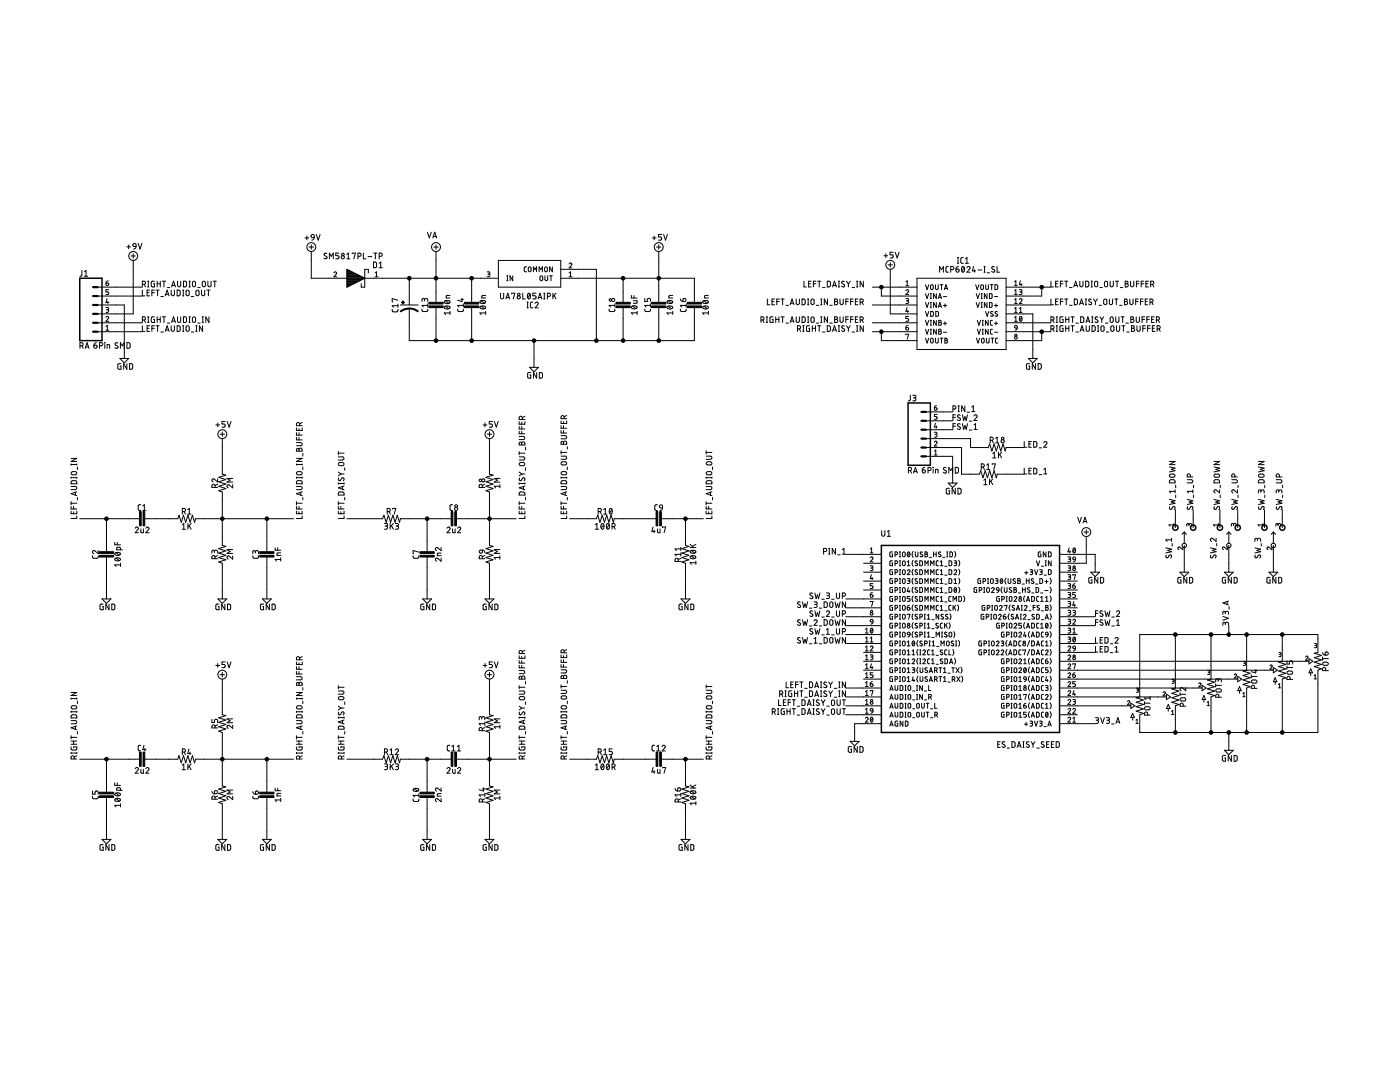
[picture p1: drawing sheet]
<svg xmlns="http://www.w3.org/2000/svg" width="279mm" height="216mm" viewBox="0 0 279 216" stroke-linecap="round" stroke-linejoin="round" font-family="sans-serif">
<g fill="none" stroke="#000" stroke-width=".2">
<path d="M16.3 54v.9l-.3 .2M16.8 55.1h.7M16.8 54.2l.4-.2v1.1M19.5 57.3h8.9M19.5 59.1h8.9M21.1 56.5h.4a.28 .28 0 0 1 .2 .3 .28 .28 0 0 1-.3 .2 .28 .28 0 0 1-.3-.3zM21.4 59.6l-.3 .7h.6M21.6 56l-.3 .2-.2 .3M21.7 57.8h-.6v.5h.5l.1 .2-.1 .3h-.5M25.3 49.3h.8M25.7 48.9v.7M26.1 51.1h.9"/>
<path d="M26.6 52v10.6h-7.1M26.6 50.6v.9M26.6 48.6h.5l.1 .6-.6-.1-.1-.2zM27.2 49.2l-.1 .3-.5 .2M27.6 48.6l.3 1.1 .4-1.1M28.4 56.7l.6-.1v-.4l-.6-.1v1.2M28.4 57.9v1.1h.5M28.8 56.7l.2 .6M29.4 58.4h.3M29.5 57.3h.2M29.5 56.1h.2M29.6 56.1v1.2"/>
<path d="M29.9 57.9h-.5v1.1h.5M30.3 58.4h.5M30.8 56.1l-.6 .1v.8l.2 .2 .4 .1v-.7h-.2M30.8 57.9h-.5v1.1M31.1 57.9h.7M31.4 56.1v1.2M31.4 56.6h.6M31.5 57.9v1.1M32 56.1v1.2M32.1 59.2h.5M32.4 56.1h.6M32.7 56.1v1.2"/>
<path d="M33 59l.4-1.1 .3 1.1M33.1 58.7h.5M33.4 57.4h.5M34.2 57.9v.8l.2 .3 .4-.2v-.9M34.2 57.3l.4-1.2 .4 1.2M34.4 57h.5M35.3 57.9h.5l.1 .2v.7l-.3 .2h-.3zM35.4 56.1v.8l.3 .3 .3-.1 .1-1M36.4 59h.3M36.4 57.9h.3M36.6 57.9v1.1M36.6 56.1h.4l.2 .2v.7l-.3 .3h-.3z"/>
<path d="M37.3 58l.2-.1 .3 .3v.5l-.3 .3-.4-.2zM37.7 57.3h.3M37.7 56.1h.3M37.8 56.1v1.2M38.2 59.2h.5M38.5 56.2h.4l.1 .2v.5l-.2 .3h-.3l-.1-.3zM39.1 58.1l.2-.2 .4 .2v.6l-.2 .3-.4-.2zM39.5 57.4h.4M40.2 57.9v.8l.3 .3 .3-.2 .1-.9M40.5 56.2h.4l.1 .2v.5l-.3 .3h-.2l-.1-.3zM41.3 57.9h.6M41.5 56.1v.8l.2 .3 .4-.1v-1"/>
<path d="M41.6 57.9v1.1M42.5 56.1h.7M42.9 56.1v1.2M60.9 47.5h.7M61.2 47.1v.8M61.7 49.3h.9M62.1 50.2v5.3h7.1M62.1 48.9v.8M62.2 46.8h.4l.1 .6-.6-.1zM62.7 47.4l-.2 .4-.3 .1M63.1 46.8l.4 1.1 .4-1.1M65.2 50.6l-.4-.1-.1 .3 .5 .5a.32 .32 0 0 1-.2 .4 .32 .32 0 0 1-.4-.2"/>
<path d="M65.7 51.6v-1.1l.4 .6 .4-.6v1.1M66.6 54.5a.27 .27 0 0 1 .4-.2 .27 .27 0 0 1 .1 .4l-.5 .5h.6M67.6 50.5h-.6v.5h.4a.32 .32 0 0 1 .3 .3 .32 .32 0 0 1-.3 .3h-.4M69.2 51.6h.6M69.2 50.8l.3-.3v1.1M69.2 54.4h1.4M69.2 56h2.6M69.2 55h2.6M69.2 56.5h1.7M69.2 56.8h1.1M69.2 56.6h1.4M69.2 53.7l3.6 1.8-3.6 1.8z"/>
<path d="M69.2 57.2h.2M69.2 57.1h.5M69.2 56.9h.8M69.2 56.3h2M69.2 56.2h2.3M69.2 55.9h2.9M69.2 55.8h3.2M69.2 55.6h3.4M69.2 55.5h3.5M69.2 55.3h3.2M69.2 55.2h2.9M69.2 54.9h2.3"/>
<path d="M69.2 54.7h2M69.2 54.6h1.7M69.2 54.3h1.1M69.2 54.1h.8M69.2 54h.5M69.2 53.8h.2M70.3 50.6v-.1h.6l-.3 1.1M71.4 51.1l.6-.1v-.4l-.6-.1v1.1M72.5 50.5v1.1h.5M72.8 55.5h26.7M73.4 51.2h.8M73.5 54.5v-.8h-.7v3.6h-.7v-.7"/>
<path d="M74.5 52.3h.5l.1 .2v.7l-.1 .2h-.5zM74.6 50.5h.6M74.9 55.2h.5M74.9 54.5l.2-.2v.9M74.9 50.5v1.1M75.7 51.1l.5-.1v-.4l-.5-.1v1.1M75.7 53.4h.6M75.7 52.5l.3-.2v1.1M79.4 59.9l-1.1-.3v.6h.1M81.7 55.5v5.4M84.7 59.9l.2-.3 .2-.1 .2 .2 .1 .5M85.3 46.3l.4 1.2 .4-1.2"/>
<path d="M86.4 47.5l.4-1.2 .3 1.2M86.5 47.2h.6M86.6 49.3h.9M87 48.9v.8M87 50.2v10.2M89.8 58.9h-.6l-.2 .2v.4h.8M92 59.7h.5M92.2 59.5v.7l-.9-.3M94.1 55.5v4.9M96.9 58.9h-.5l-.2 .2v.4h.7M97.2 54.3h.5l.1 .2-.1 .2h-.4M97.5 54.7l.2 .1v.3l-.5 .1"/>
<path d="M99.5 52h12.4v5.3h-12.4zM99.9 58.5v.8l.2 .3 .4-.1v-1M101 59.6l.3-1.1 .4 1.1M101 59.4h.6M101.1 56h.3M101.1 55h.3M101.3 55v1M102.1 58.6v-.1h.6l-.3 1.1M102.3 55v1l-.5-1v1M104.3 58.5v1.1h.5M105.1 53.3h-.3l-.2 .2 .1 .6 .4 .1M105.4 58.6l.1-.1a.58 .58 0 0 1 .4 .6 .58 .58 0 0 1-.4 .5l-.3-.5z"/>
<path d="M105.5 53.3h.3l.2 .1v.7l-.2 .1-.4-.2zM105.8 58.8l-.5 .6M106.4 54.2v-.9l.4 .5 .3-.5v.9M107 58.5h-.7v.5h.4a.32 .32 0 0 1 .3 .3 .32 .32 0 0 1-.3 .3h-.4M107.4 59.6l.4-1.1 .3 1.1M107.5 59.4h.5M107.6 54.2v-.9l.3 .5 .3-.5v.9M107.9 55.1l.2-.1 .2 .2v.7l-.2 .1-.3-.3zM108.5 58.5h.3M108.5 59.6h.3M108.6 58.5v1.1M108.7 53.4l.2-.1 .3 .1v.7l-.2 .1-.3-.1z"/>
<path d="M108.8 55v.9l.2 .1 .3-.1v-.9M109.2 59.1l.6-.1v-.4l-.6-.1v1.1M109.7 55h.5M110 55v1M110.2 53.3v.9l-.5-.9v.9M110.3 58.5v1.1M110.6 58.9l.4 .7M111 58.5l-.7 .7M111.9 53.7h7.1v14.3M111.9 55.5h26.7v4.9M113.6 52.7a.27 .27 0 0 1 .4-.2 .27 .27 0 0 1 0 .4l-.4 .5h.5M113.6 55.2h.5"/>
<path d="M113.6 54.5l.3-.2v.9M124.4 55.5v4.9M126 59v.5h1.1M126.5 59v.5M128.7 59.5v.7h.5v-.4a.32 .32 0 0 1 .3-.3 .32 .32 0 0 1 .3 .3v.4M130.2 47.5h.7M130.6 47.1v.8M131 49.3h.9M131.5 48.9v.8M131.5 50.2v10.2M132 46.8h-.6v.5h.4a.32 .32 0 0 1 .2 .3 .32 .32 0 0 1-.2 .3h-.4M132.4 46.8l.4 1.1 .4-1.1"/>
<path d="M134.3 58.9l-.7 .1-.1 .1v.4h.8M135.8 59.7l.1 .3 .4 .2M136.4 59.6a.33 .33 0 0 1 .5 .1 .33 .33 0 0 1-.3 .5h-.3zM141.4 58.9l-.7 .1-.1 .1v.4h.8M153.1 59.7v1.1h.5M154.6 59.7h-.5v1.1h.5M155.5 59.7h-.5v1.1M155.9 59.7h.6M156.2 59.7v1.1M158.9 59.7v.9l.2 .2 .4-.2v-.9M160.1 59.7h.4l.2 .2v.6l-.2 .3h-.4zM160.4 56.1v1.2h.5"/>
<path d="M161.2 59.7h.2M161.3 59.7v1.1M161.4 56.6h.4M161.9 56.1h-.5v1.2h.5M162 59.7h.2l.3 .1v.8l-.3 .2-.2-.1-.2-.2zM162.3 56.6h.5M162.8 56.1h-.5v1.2M163.2 56.1h.6M163.5 56.1v1.2M163.8 59.7h.2M163.9 59.7v1.1M164.1 57.4h.6"/>
<path d="M165.1 56.1h.4l.2 .2v.6l-.2 .3-.4 .1zM165.1 59.7v1.1l-.6-1.1v1.1M166.2 57.3l.3-1.2 .4 1.2M166.3 57h.5M166.6 59.7l.5 .1v.3l-.2 .1 .3 .2-.2 .4h-.4zM167.3 57.3h.3M167.3 56.1h.3M167.4 56.1v1.2M167.6 59.7v.8l.3 .3 .4-.2v-.9M168.5 56.2l-.4-.1-.1 .3 .4 .4a.28 .28 0 0 1 .1 .4 .28 .28 0 0 1-.4 0l-.2-.1M168.9 56.1l.4 .5M169.3 59.7h-.5v1.1"/>
<path d="M169.3 56.6v.7M169.7 56.1l-.4 .5M170.1 57.4h.5M170.3 59.7h-.5v1.1M170.9 57.3h.3M170.9 56.1h.3M171.1 56.1v1.2M171.2 59.7h-.5v1.1h.5M172.3 56.1v1.2l-.6-1.2v1.2M174.1 57.3h8.9M175.9 57.3v1.8h7.1M176.4 51h.8"/>
<path d="M176.8 50.7v.7M177.2 52.9h.9M177.7 53.7v8.9h5.3M177.7 52.4v.9M178.3 50.3h-.7v.5h.4a.32 .32 0 0 1 .3 .4 .32 .32 0 0 1-.3 .3h-.4M178.7 50.3l.3 1.2 .4-1.2M180.8 59.6l.5 .1-.1 .3h-.3M180.8 58a.27 .27 0 0 1 .4-.2 .27 .27 0 0 1 .1 .5l-.5 .5h.5M180.8 56.2l.3-.2v1M180.8 57h.5M183 55.5h17.8v14.2h-17.8zM184.7 58.6l.3 1 .4-1"/>
<path d="M184.7 56.8l.3 1 .4-1M185.7 59.6h.2M185.7 58.6h.2M185.8 58.6v1M185.8 56.9l.2-.1 .2 .2v.6l-.2 .2-.3-.2zM186.7 56.8v.7l.2 .3 .3-.2v-.8M186.9 58.6v1l-.6-1v1M187.2 59.6l.4-1 .3 1M187.3 59.3h.5M187.5 54.3v-1.1l.4 .6 .4-.6v1.1M187.6 56.8h.6M187.9 56.8v1"/>
<path d="M188.3 59.2h.6M188.5 57.8l.3-1 .3 1M188.6 57.6h.4M189.3 53.2h-.4l-.1 .2v.8l.5 .1M189.7 53.8l.6-.1v-.4l-.6-.1v1.1M190.8 53.7h.4a.32 .32 0 0 1 .2 .3 .32 .32 0 0 1-.3 .3 .32 .32 0 0 1-.3-.3zM191.1 52.5h.2M191.1 51.4h.2M191.2 51.4v1.1M191.3 53.2l-.4 .1-.1 .4M192 53.3l.1-.1a.58 .58 0 0 1 .4 .5 .58 .58 0 0 1-.4 .6l-.2-.6zM192.3 51.4h-.4l-.2 .2 .1 .8 .5 .1"/>
<path d="M192.4 53.4l-.5 .7M192.7 52.5h.6M192.7 51.6l.3-.2v1.1M193 53.4a.31 .31 0 0 1 .4-.2 .31 .31 0 0 1 .1 .5l-.5 .6h.6M194.3 53.2l-.2 .9h.6M194.5 53.8v.5M194.7 56.8l.3 1 .4-1M194.8 58.6l.3 1 .4-1M195.2 53.9h.7M195.8 59.6h.2M195.8 58.6h.2M195.8 56.9l.3-.1 .2 .3v.4l-.2 .3-.4-.2z"/>
<path d="M195.9 58.6v1M196.4 54.3h.2M196.4 53.2h.2M196.5 53.2v1.1M196.7 56.8v.8l.2 .2 .3-.2 .1-.8M197 58.6v1l-.6-1v1M197 54.4h.5M197.5 58.6l.5 .2v.6l-.2 .1-.3 .1zM197.6 56.8h.6M197.9 56.8v1M198.5 53.3a.28 .28 0 0 0-.5-.1 .28 .28 0 0 0 .1 .5l.3 .1a.28 .28 0 0 1 0 .5 .28 .28 0 0 1-.4 0l-.1-.1M198.5 59.2h.6"/>
<path d="M198.6 56.8l.5 .2v.5l-.2 .3h-.3zM199 53.2v1.1h.5M200.8 57.3h8.9M202.5 58.8h.5M202.5 56.2l.2-.2v1M202.5 58l.2-.2v1M202.5 59.8l.2-.2v1M202.5 57h.5M203.4 59.8a.27 .27 0 0 1 .4-.2 .27 .27 0 0 1 .1 .4l-.5 .6h.6M203.4 57.8l.5 .1v.3l-.4 .1M203.6 56l-.2 .8h.6M203.7 58.3h.2v.4l-.5 .1"/>
<path d="M203.8 56.6v.4M207.9 57.3v1.8h-7.1M209.7 59.7v1.1h.5M209.7 56.1v1.2h.5M210.7 56.6h.4M211.2 59.7h-.5v1.1h.5M211.2 56.1h-.5v1.2h.5M211.6 56.6h.5M212.1 59.7h-.5v1.1M212.1 56.1h-.5v1.2M212.5 59.7h.6M212.5 56.1h.6"/>
<path d="M212.8 56.1v1.2M212.8 59.7v1.1M213.4 57.4h.6M214.3 57.3l.4-1.2 .4 1.2M214.4 59.7h.4l.2 .2v.6l-.2 .3h-.4zM214.4 57h.6M215.5 56.1v1l.2 .1 .4-.1v-1M216.6 59.7h.3M216.7 56.1h.4l.2 .2v.6l-.2 .3-.4 .1zM216.7 59.7v1.1M217.8 57.3h.2M217.8 56.1h.2"/>
<path d="M217.8 59.8l-.4-.1-.1 .2 .4 .4a.28 .28 0 0 1 .1 .4 .28 .28 0 0 1-.4 0l-.2-.1M217.9 56.1v1.2M218.2 59.7l.4 .5M218.6 56.2l.2-.1 .3 .2v.8l-.3 .1h-.2l-.2-.3zM219 59.7l-.4 .5M219.5 57.4h.5M220.4 59.7h.3l.2 .1v.8l-.2 .2-.3-.1-.1-.2zM220.5 56.2l.3-.1 .2 .2v.8l-.2 .1h-.3l-.1-.3zM221.4 59.7v.9l.2 .2 .4-.2v-.9M221.6 56.1v1l.2 .1 .3-.1 .1-1M222.5 59.7h.6M222.6 56.1h.6"/>
<path d="M222.8 59.7v1.1M222.9 56.1v1.2M223.6 57.4h.5M224.4 59.7l.5 .1v.3l-.2 .1 .3 .2-.1 .4h-.5zM224.6 56.1l.5 .1v.3l-.2 .1 .3 .3-.2 .3-.4 .1zM224.6 56.6h.3M225.5 59.7v.9l.2 .2 .4-.2v-.9M225.6 56.1l.1 1 .2 .1 .3-.1 .1-1M226.8 56.6h.5M227.2 59.7h-.5v1.1M227.3 56.1h-.5v1.2M227.8 56.6h.5"/>
<path d="M228.1 59.7h-.5v1.1M228.3 56.1h-.5v1.2M228.7 56.6h.4M229 59.7h-.4v1.1h.4M229.2 56.1h-.5v1.2h.5M229.6 56.7l.6-.1v-.4l-.6-.1v1.2M230 56.7l.3 .6M16 69h.4l.2-.3-.1-.2-.5-.1v1.1M16.3 69l.3 .5M17 69.5l.4-1.1 .4 1.1M17.1 69.2h.6M18.7 68.9h.4a.32 .32 0 0 1 .3 .3 .32 .32 0 0 1-.4 .3 .32 .32 0 0 1-.3-.3z"/>
<path d="M19.2 68.4l-.3 .1-.2 .4M19.5 60.9h5.3v10.6M19.5 66.2h8.9M19.5 64.4h8.9M19.9 69h.4l.2-.3-.1-.2-.5-.1v1.1M20.9 68.4h.1M20.9 68.7v.8M21.1 63.4a.27 .27 0 0 1 .4-.3 .27 .27 0 0 1 .1 .5l-.5 .5h.6M21.1 61.4h.5l.1 .2-.1 .2h-.3M21.1 65.1l.3-.2v1M21.1 65.9h.6M21.4 69.5v-.8l.5 .2v.6"/>
<path d="M21.4 61.8l.2 .1 .1 .2-.2 .2h-.4M21.5 60.1v.5M23.5 68.5a.28 .28 0 0 0-.4-.1 .28 .28 0 0 0 0 .5l.4 .2a.32 .32 0 0 1-.2 .4 .32 .32 0 0 1-.4-.1M23.9 71.5h1.8l-.9 .9zM24.2 72.6l-.6 .1v.9l.6 .1v-.7h-.2M24.8 68.4l-.4 .6-.4-.6v1.1M25.3 72.6v1.1l-.6-1.1v1.1M25.3 68.4h.5l.2 .2v.7l-.2 .2h-.5zM25.9 72.6h.4l.2 .1v.8l-.2 .2h-.4zM28.4 63.9l.6-.2v-.4l-.6-.1v1.1M28.4 65v1.1h.5M28.8 63.9l.2 .4"/>
<path d="M29.4 65.5h.3M29.5 64.3h.2M29.5 63.2h.2M29.6 63.2v1.1M29.9 65h-.5v1.1h.5M30.3 65.5h.5M30.8 63.2l-.6 .2v.7l.2 .2h.4v-.6h-.2M30.8 65h-.5v1.1M31.1 65h.7M31.4 63.7h.6M31.4 63.2v1.1M31.5 65v1.1"/>
<path d="M32 63.2v1.1M32.1 66.3h.5M32.4 63.2h.6M32.7 63.2v1.1M33 66.1l.4-1.1 .3 1.1M33.1 65.8h.5M33.4 64.5h.5M34.2 65v.8l.2 .3 .4-.1v-1M34.2 64.3l.4-1.1 .4 1.1M34.4 64.1h.5M35.3 65h.5l.1 .2 .1 .6-.2 .3h-.5zM35.4 63.2v.9l.3 .2 .3-.1 .1-1"/>
<path d="M36.4 66.1h.3M36.4 65h.3M36.6 65v1.1M36.6 63.2h.4l.2 .2v.7l-.2 .2h-.4zM37.1 65.2l.3-.2 .3 .2 .1 .6-.3 .3-.4-.1zM37.7 64.3h.3M37.7 63.2h.3M37.8 63.2v1.1M38.2 66.3h.5M38.5 63.3h.4l.1 .2v.6l-.2 .2h-.3l-.1-.2zM39.1 66.1h.2M39.1 65h.2"/>
<path d="M39.2 65v1.1M39.5 64.5h.4M40.3 64.3h.3M40.3 63.2h.3M40.4 65v1.1l-.6-1.1v1.1M40.5 63.2v1.1M41.7 63.2v1.1l-.6-1.1v1.1M78.3 61.7v.4l.2 .1h.7l.2-.5M79.4 60.7v.6M79.4 61h-1.1l.2 .3M79.9 60.9h3.6M84.2 61.7l.1 .3 .2 .2 .8-.1 .1-.4"/>
<path d="M84.7 60v-.3l-.3-.2-.1 .2-.1 .5M85.4 60.6v.7M85.4 60.9h-1.2l.3 .4M87 61.3v6.7M88.7 60.2a.63 .63 0 0 1 1.1 .1 .61 .61 0 0 1-.6 .3 .61 .61 0 0 1-.5-.4zM88.8 61.2a.64 .64 0 0 1 1 .2 .63 .63 0 0 1-1.1-.1zM88.9 61.1l.7 .5M88.9 60l.7 .5M89.8 62.4h-1.1l.2 .4M89.8 62.1v.7M91.3 61.7l.1 .3 .2 .2 .8-.1 .1-.4M92.5 60.9h-1.2l.3 .4"/>
<path d="M92.5 60.6v.7M94.1 61.3v6.7M95.8 60.2a.63 .63 0 0 1 1.1 .1 .61 .61 0 0 1-.6 .3 .61 .61 0 0 1-.5-.4zM95.9 61.2a.64 .64 0 0 1 1 .2 .63 .63 0 0 1-1.1-.1zM96 61.1l.7 .5M96 60l.7 .5M96.9 62.4h-1.1l.2 .4M96.9 62.1v.7M105.2 61.4h.2M105.2 60.3h.2M105.3 60.3v1.1M105.7 73.3h1.8l-.9 .9z"/>
<path d="M105.9 74.3l-.6 .1 .1 1 .5 .1v-.7h-.2M106.4 60.3h-.4l-.1 .2v.8l.5 .1M106.6 68v5.3M106.8 60.5a.31 .31 0 0 1 .4-.2 .31 .31 0 0 1 .1 .5l-.5 .6h.6M107.1 74.3v1.2l-.6-1.2v1.2M107.6 74.3l.5 .1 .1 .1v.8l-.1 .1-.5 .1zM121.6 61.7v.3l.2 .2 .8-.1 .1-.4M122.7 60.9h-1.1l.2 .4M122.7 60.6v.7M124.4 61.3v6.7M126.1 61.2a.62 .62 0 0 1 1 .2 .63 .63 0 0 1-1.1-.2zM126.3 61.1l.6 .5"/>
<path d="M126.4 60h.7l-.1 .5h-.6M127.1 62.4h-1.1l.3 .3M127.1 62.1v.6M128.7 61.7v.3l.2 .2 .8-.1 .1-.4M129.8 60.9h-1.1l.2 .4M129.8 60.6v.7M131.5 61.3v6.7M133.1 60.2a.63 .63 0 0 1 1.1 .1 .61 .61 0 0 1-.6 .3 .61 .61 0 0 1-.5-.4zM133.2 61.2a.64 .64 0 0 1 1 .2 .63 .63 0 0 1-1.1-.1zM133.4 61.1l.6 .5M133.4 60l.6 .5M134.3 62.4h-1.2l.3 .4"/>
<path d="M134.3 62.1v.7M135.8 61.7v.3l.2 .2 .8-.1 .1-.4M136.9 60.9h-1.1l.2 .4M136.9 60.6v.7M138.6 61.3v6.7h-56.9v-6.4M140.3 61.2a.65 .65 0 0 1 1.1 .2 .63 .63 0 0 1-1.1-.1zM140.3 60.1a.64 .64 0 0 1 1.1 .2 .61 .61 0 0 1-.7 .3 .61 .61 0 0 1-.4-.4zM140.5 61.1l.6 .5M140.5 60l.6 .5M141.4 62.4h-1.2l.3 .4M141.4 62.1v.7M151.9 63.9l.5-.2v-.4l-.5-.1v1.1"/>
<path d="M152.3 63.9l.2 .4M152.9 64.3h.3M152.9 63.2h.3M153.1 63.2v1.1M154.1 60.2h.4M154.3 63.2l-.6 .2-.1 .7 .2 .2h.5v-.6h-.2M154.8 63.7h.6M154.8 63.2v1.1M155 60.2h.5M155.4 63.2v1.1M155.9 63.2h.6M156.2 63.2v1.1"/>
<path d="M156.8 60.9h.6M156.8 64.5h.6M157.7 60.8l.4-1.1 .4 1.1M157.7 64.3l.4-1.1 .4 1.1M157.8 60.5h.6M157.8 64.1h.6M158.9 63.2v1l.2 .1 .4-.1v-1M159.2 65.6l.5-.1v-.4l-.5-.1v1.1M159.5 65.6l.3 .5M160.1 63.2h.4l.2 .2v.7l-.2 .2h-.4zM160.2 66.1h.3M160.2 65h.3"/>
<path d="M160.3 65v1.1M161.2 64.3h.2M161.2 60.8h.2M161.2 63.2h.2M161.3 63.2v1.1M161.6 65l-.6 .1v.9l.1 .1h.5v-.6h-.2M162 63.3l.2-.1 .3 .2v.8l-.3 .1h-.2l-.2-.2zM162.1 65.5h.7M162.1 65v1.1M162.8 65v1.1M162.9 60.9h.5M162.9 64.5h.5"/>
<path d="M163.2 65h.6M163.5 65v1.1M163.8 64.3h.2M163.8 60.8h.2M163.8 63.2h.2M163.9 63.2v1.1M164.1 66.3h.6M165.1 65h.4l.2 .2v.6l-.2 .3h-.4zM165.1 63.2v1.1l-.6-1.1v1.1M165.6 60.9h.5M165.6 64.5h.5M166.2 66.1l.3-1.1 .4 1.1"/>
<path d="M166.3 65.8h.5M166.6 63.2l.5 .1v.3l-.2 .1 .3 .3-.2 .3h-.4zM166.6 60.2h.3M166.6 63.7h.3M167.3 66.1h.3M167.3 65h.3M167.4 65v1.1M167.6 63.2v.9l.3 .2 .4-.1v-1M168.5 65.1l-.4-.1-.1 .3 .4 .4a.28 .28 0 0 1 .1 .4 .28 .28 0 0 1-.4 0l-.2-.1M168.8 60.2h.5M168.8 63.7h.5M168.9 65l.4 .5"/>
<path d="M169.3 63.2h-.5v1.1M169.3 65.5v.6M169.7 65l-.4 .5M169.8 60.2h.5M169.8 63.7h.5M170.1 66.3h.5M170.3 63.2h-.5v1.1M170.7 60.2h.4M170.7 63.7h.4M170.9 66.1h.3M170.9 65h.3M171.1 65v1.1"/>
<path d="M171.2 63.2h-.5v1.1h.5M171.7 60.3l.5-.1v-.4l-.5-.1v1.1M171.7 63.9l.5-.2v-.4l-.5-.1v1.1M172 60.3l.3 .5M172 63.9l.3 .4M172.3 65v1.1l-.6-1.1v1.1M174.1 66.2h8.9M174.1 64.4h8.9M174.1 60.9h8.9M175.9 66.2v1.8h7.1M180.8 65.3h.3a.28 .28 0 0 1 .2 .4 .28 .28 0 0 1-.3 .2 .28 .28 0 0 1-.2-.3zM180.8 66.8v-.1h.5l-.2 1"/>
<path d="M181 61.4l-.2 .7h.5M181.1 60l.2 .1v.2l-.1 .2-.4 .1M181.2 61.9v.4M181.2 64.9l-.3 .1-.1 .3M181.3 63.1h-.5v.5h.4l.1 .2-.1 .3h-.4M181.7 78.9v.9l-.4 .2M182.2 78.9h.4l.2 .2-.2 .2-.3 .1M182.5 79.4l.2 .1v.4l-.5 .1M184.7 62.1l.3 1 .4-1M184.7 60.4l.3 .9 .4-.9M184.7 63.9l.3 1 .4-1M184.7 65.7l.3 1 .4-1"/>
<path d="M184.7 67.5l.3 1 .4-1M185.7 60.4h.2M185.7 61.3h.2M185.7 64.9h.2M185.7 63.9h.2M185.7 66.7h.2M185.7 65.7h.2M185.7 62.1l.6 .2v.5l-.2 .3h-.4zM185.8 60.4v.9M185.8 63.9v1M185.8 65.7v1M185.8 67.5h.2l.2 .1v.7l-.2 .2-.3-.2z"/>
<path d="M186.7 67.5v.7l.2 .3 .3-.2v-.8M186.8 62.1l.5 .2v.5l-.2 .3h-.3zM186.9 60.4v.9l-.6-.9v.9M186.9 63.9v1l-.6-1v1M186.9 65.7v1l-.6-1v1M187.2 61.3l.4-.9 .3 .9M187.3 61.1h.5M187.3 63.9l.5 .1v.2l-.2 .1 .3 .3-.2 .3h-.4zM187.3 65.7l.5 .1v.2l-.2 .1 .3 .2-.2 .4h-.4zM187.3 64.3h.3M187.3 66.1h.3M187.6 67.5h.6"/>
<path d="M187.9 67.5v1M188.3 61h.6M188.3 64.5h.6M188.3 66.3h.6M188.6 67.5h.3l.2 .2-.3 .2 .3 .2-.1 .3-.4 .1zM188.6 67.9h.2M188.6 60.6v.7M188.6 64.2v.7M194.8 60.4l.3 .9 .4-.9M194.9 67.5l.3 1 .3-1M195.1 63.9l.3 1 .3-1M195.1 65.7l.3 1 .3-1"/>
<path d="M195.8 60.4h.2M195.8 61.3h.2M195.9 67.6l.2-.1 .3 .1v.7l-.2 .2-.3-.2zM195.9 60.4v.9M196 64.9h.2M196 63.9h.2M196 66.7h.2M196 65.7h.2M196.1 63.9v1M196.1 65.7v1M196.7 62.1l.3 1 .3-1M196.8 67.5v.7l.3 .3 .3-.2v-.8"/>
<path d="M197 60.4v.9l-.6-.9v.9M197.2 63.9v1l-.5-1v1M197.2 65.7v1l-.5-1v1M197.5 60.4l.5 .1v.7l-.2 .1h-.3zM197.8 67.5h.5M198.1 67.5v1M198.1 63.9h-.3l-.1 .2v.7l.4 .1M198.1 65.7h-.3l-.1 .2v.7l.4 .1M198.2 62.2h-.4l-.1 .2 .5 .4v.2l-.2 .1-.3-.1M198.5 61h.6M198.5 64.5h.6M198.5 66.3h.6"/>
<path d="M198.8 60.6v.7M198.8 64.2v.7M199.1 62.2h-.4l-.1 .2 .5 .4v.2l-.2 .1-.3-.1M199.1 67.5h-.3l-.1 .2v.6l.4 .2M200.8 66.2h8.9M200.8 64.4h8.9M200.8 62.6h5.3v8.9M200.8 60.9h8.9M202.5 64.1h.5M202.5 62.3h.5M202.5 60.6h.5M202.5 63.4l.2-.3v1"/>
<path d="M202.5 61.6l.2-.2v.9M202.6 65l.2-.1 .2 .2v.4l-.5-.2zM203 65.5l-.1 .3-.3 .1M203.4 61.6l.3-.2v.9M203.4 62.3h.6M203.6 63.2a.45 .45 0 0 1 .4 .4 .45 .45 0 0 1-.4 .5l-.2-.5zM203.9 63.4l-.4 .5M205.2 71.5h1.8l-.9 .9zM205.5 72.6l-.6 .1v.9l.6 .1v-.7h-.2M206.7 72.6v1.1l-.7-1.1v1.1M207.2 72.6h.4l.2 .1v.8l-.2 .2h-.4zM207.9 66.2v1.8h-7.1"/>
<path d="M209.7 63.9l.6-.2v-.4l-.6-.1v1.1M209.7 65.6l.6-.1v-.4l-.6-.1v1.1M210.1 63.9l.3 .4M210.1 65.6l.3 .5M210.7 60.2h.4M210.8 64.3h.3M210.8 66.1h.3M210.8 65h.3M210.8 63.2h.3M210.9 63.2v1.1M210.9 65v1.1M211.6 60.2h.5"/>
<path d="M212.2 63.2l-.7 .2v.7l.2 .2h.5v-.6h-.2M212.2 65l-.7 .1v.8l.2 .2h.5v-.6h-.2M212.7 65.5h.6M212.7 63.7h.6M212.7 63.2v1.1M212.7 65v1.1M213.3 63.2v1.1M213.3 65v1.1M213.4 60.9h.6M213.7 65h.7M213.7 63.2h.7M214.1 63.2v1.1"/>
<path d="M214.1 65v1.1M214.7 66.3h.5M214.7 64.5h.5M215.5 60.8l.3-1.1 .4 1.1M215.6 60.5h.5M215.6 66.1l.3-1.1 .4 1.1M215.7 63.2h.4l.2 .2v.7l-.2 .2h-.4zM215.7 65.8h.5M216.6 60.8h.3M216.7 64.3l.4-1.1 .4 1.1M216.8 65v1l.2 .1 .4-.1v-1M216.8 64.1h.6"/>
<path d="M217.9 64.3h.2M217.9 63.2h.2M217.9 65h.5l.1 .2 .1 .6-.2 .3h-.5zM218 63.2v1.1M218.6 60.2v.6M219 66.1h.3M219 65h.3M219.1 63.3l-.4-.1-.2 .3 .5 .4a.31 .31 0 0 1 0 .5 .31 .31 0 0 1-.5-.2M219.2 65v1.1M219.4 60.9h.5M219.5 63.2l.4 .6M219.8 65.1l.3-.1 .2 .2v.8l-.2 .1h-.3l-.1-.3z"/>
<path d="M219.9 63.8v.5M220.3 63.2l-.4 .6M220.6 64.5h.5M220.8 66.3h.5M221.7 63.3l.2-.1 .2 .2v.8l-.2 .1-.3-.1zM221.8 65.1l.3-.1 .2 .2v.8l-.2 .1h-.3l-.1-.3zM222.7 63.2v1l.2 .1 .4-.1v-1M222.8 65v1l.3 .1 .3-.1 .1-1M223.4 60.9h.5M223.7 63.2h.7M223.9 65h.6M224 63.2v1.1"/>
<path d="M224.2 65v1.1M224.4 60.2h.3M224.7 64.5h.5M224.9 66.3h.5M225.7 63.2l.5 .1v.3l-.2 .1 .3 .3-.2 .3h-.4zM225.7 63.7h.3M225.8 65l.5 .1v.3l-.2 .1 .3 .2-.1 .4h-.5zM225.8 65.5h.3M226.7 60.2h.5M226.8 63.2v1l.2 .1 .4-.1v-1M226.9 65v1l.2 .1 .4-.1v-1M227.6 60.2h.5"/>
<path d="M227.9 63.7h.5M228.1 65.5h.5M228.4 63.2h-.5v1.1M228.6 60.2h.3M228.6 65h-.5v1.1M228.9 63.7h.5M229 65.5h.5M229.4 63.2h-.5v1.1M229.5 60.3l.6-.1v-.4l-.6-.1v1.1M229.5 65h-.5v1.1M229.8 63.7h.4M229.9 60.3l.2 .5"/>
<path d="M230 65.5h.4M230.3 63.2h-.5v1.1h.5M230.5 65h-.5v1.1h.5M230.8 63.9l.5-.2v-.4l-.5-.1v1.1M230.9 65.6l.6-.1v-.4l-.6-.1v1.1M231.2 63.9l.2 .4M231.3 65.6l.2 .5M14.2 97.1h1l.1 .2-.1 .4h-1M14.2 92.6v.2M14.2 95.2v.2M14.2 95.3h1.1M14.2 92.7h1.1"/>
<path d="M14.2 91.5h1.1l-1.1 .6h1.1M14.3 94.2l.7-.1 .3 .1v.3l-.1 .2h-.8l-.2-.2zM14.3 96l.8-.1 .2 .2v.4h-1.1zM15 98.2v.6M15.3 92.6v.2M15.3 95.2v.2M15.3 98.1l-1.1 .4 1.1 .4M15.5 93.2v.5M15.5 99.3v.5M42.9 97.3l-.1-.6h-.4l-.1 .6h1.1M43.1 84.8h.7M43.4 95.5v.7l-.6-.6a.32 .32 0 0 0-.5 .1 .32 .32 0 0 0 .2 .5"/>
<path d="M43.4 96.6l-.5 .3M43.5 84.4v.8M43.9 86.6h.9M44.4 87.5v7.1l.7 .2-1.5 .4 1.5 .5-1.5 .4 1.5 .5-1.5 .4 1.5 .5-1.5 .4 .8 .3v10.6l.7 .2-1.5 .5 1.5 .4-1.5 .5 1.5 .4-1.5 .5 1.5 .4-1.5 .4 .8 .3v7.1M44.4 86.2v.9M44.9 84.1h-.6v.5h.4a.32 .32 0 0 1 .2 .3 .32 .32 0 0 1-.2 .3h-.4M45.3 84.1l.4 1.1 .4-1.1M46.4 96.7v.6l-.6-.5a.31 .31 0 0 0-.5 .1 .31 .31 0 0 0 .3 .4M46.4 95.5h-1.1l.6 .3-.6 .4h1.1M59.2 97.1h.9l.2 .2-.2 .4h-.9M59.2 88.3h.8l.3 .3-.2 .3h-.9M59.2 95.3h1.1"/>
<path d="M59.2 92.7h1.1M59.2 91.5h1.1l-1.1 .6h1.1M59.2 85.4v.5h1.1v-.5M59.2 86.3v.5h1.1M59.2 87.3v.5h1.1M59.2 92.6v.2M59.2 95.2v.2M59.2 89.6l.3-.1 .2 .2 .1-.2 .2-.1 .3 .2v.4h-1.1zM59.2 94.2l.8-.1 .2 .1 .1 .3-.2 .2h-.7l-.2-.2zM59.3 96l.8-.1 .2 .2v.4h-1.1zM59.7 85.5v.4M59.7 86.3v.5"/>
<path d="M59.7 87.3v.5M59.7 89.7v.3M59.8 84.9v-.4l-.3-.2-.2 .1-.1 .5h1.1M60 98.2v.6M60.3 92.6v.2M60.3 95.2v.2M60.3 98.1l-1.1 .4 1.1 .4M60.3 84.3l-.5 .3M60.4 90.5v.5M60.4 93.2v.5M60.4 99.3v.5M67.5 91.2h1l.1 .2-.1 .4h-1"/>
<path d="M67.5 90.1v.6M67.5 96.4v.2M67.5 96.5h1.2M67.5 94.2l.6 .4M67.5 90.4h1.2M67.6 92.4l.7-.1 .3 .1v.3l-.1 .2h-.8l-.2-.2zM67.6 98.3l.9-.1 .1 .2 .1 .4h-1.2zM67.6 95.4l-.1 .4 .3 .1 .4-.5a.31 .31 0 0 1 .5 .1 .31 .31 0 0 1-.2 .4M68.1 94.6l-.6 .4M68.1 94.6h.6M68.4 97.1v.5M68.7 96.4v.2"/>
<path d="M68.7 97l-1.2 .3 1.2 .4M68.8 93.3v.6M68.8 99.3v.5M96.3 97.3l-.2-.6h-.4l-.1 .6h1.2M96.4 84.8h.8M96.8 96.6l-.5 .3M96.8 84.4v.8M97.2 86.6h.9M97.7 87.5v7.1l.7 .2-1.4 .4 1.4 .5-1.4 .4 1.4 .5-1.4 .4 1.4 .5-1.4 .4 .7 .3v10.6l.7 .2-1.4 .5 1.4 .4-1.4 .5 1.4 .4-1.4 .5 1.4 .4-1.4 .4 .7 .3v7.1M97.7 86.2v.9M98.3 84.1h-.7v.5h.4a.32 .32 0 0 1 .3 .3 .32 .32 0 0 1-.3 .3h-.4M98.7 84.1l.3 1.1 .4-1.1"/>
<path d="M99.8 95.5h-1.2l.7 .3-.7 .4h1.2M99.8 97h-1.2l.3 .3M99.8 96.7v.6M103.6 91.2h1l.1 .2-.1 .4h-1M103.6 87.1h1l.1 .2-.1 .4h-1M103.6 84.1v.5h1.2v-.5M103.6 85.1v.5h1.2M103.6 86v.6h1.2M103.6 90.1v.6M103.6 96.4v.2M103.6 96.5h1.2M103.6 90.4h1.2"/>
<path d="M103.6 94.2l.5 .4M103.7 92.4l.7-.1 .3 .1v.3l-.1 .2h-.8l-.2-.2zM103.7 98.3l.8-.1 .3 .3v.3h-1.2zM103.7 95.4l-.1 .4 .3 .1 .4-.5a.31 .31 0 0 1 .5 .1 .31 .31 0 0 1-.2 .4M103.7 88.3h.3l.1 .2 .1-.3h.3l.2 .1 .1 .5h-1.2zM104.1 84.3v.3M104.1 85.1v.5M104.1 86v.6M104.1 88.5v.3M104.1 94.6h.7M104.1 94.6l-.5 .4M104.2 83.7l-.1-.6h-.4l-.1 .6h1.2"/>
<path d="M104.5 97.1v.5M104.8 96.4v.2M104.8 97l-1.2 .3 1.2 .4M104.8 83.1l-.6 .2M104.9 89.3v.5M104.9 93.3v.6M104.9 99.3v.5M112 97.1h.9l.2 .2-.2 .4h-.9M112 91h.9l.2 .3-.2 .3-.9 .1M112 86.9l.9 .1 .2 .2-.2 .3-.9 .1M112 95.3h1.1M112 84v.5h1.1v-.5"/>
<path d="M112 84.9v.5h1.1M112 85.9v.5h1.1M112 90v.6M112 95.2v.2M112 90.3h1.1M112 94.2l.8-.1 .2 .1 .1 .3-.2 .2h-.8l-.1-.2zM112 92.3l.8-.2 .2 .2 .1 .2-.2 .3h-.8l-.1-.3zM112.1 96l.8-.1 .2 .2v.4h-1.1zM112.1 88.1h.2l.2 .2 .1-.2 .3-.1 .2 .2v.4h-1.1zM112.5 84.1v.4M112.5 84.9v.5M112.5 85.9v.5"/>
<path d="M112.5 88.3v.3M112.6 83.5l-.1-.5h-.4l-.1 .5h1.1M112.8 98.2v.6M113.1 95.2v.2M113.1 98.1l-1.1 .4 1.1 .4M113.1 82.9l-.5 .3M113.2 89.1v.5M113.2 93.2v.5M113.2 99.3v.5M140.9 97.1h1l.2 .2-.2 .4h-1M140.9 91h1l.2 .3-.2 .3-1 .1M140.9 95.3h1.2"/>
<path d="M140.9 90.3h1.2M140.9 90v.6M140.9 95.2v.2M141 94.2l.8-.1 .2 .1 .1 .3-.2 .2h-.8l-.2-.2zM141 92.3l.8-.2 .2 .2 .1 .2-.2 .3h-.8l-.2-.3zM141 96l.9-.1 .1 .2 .1 .4h-1.2zM141.8 98.2v.6M142.1 95.2v.2M142.1 98.1l-1.2 .4 1.2 .4M142.2 93.2v.5M142.2 99.3v.5M181.3 93.9l.6-.1v-.4l-.6-.1v1.1"/>
<path d="M181.7 93.9l.2 .5M182.3 94.4l.4-1.1 .4 1.1M182.4 94.1h.6M184.1 93.8h.3a.31 .31 0 0 1 .3 .3 .31 .31 0 0 1-.3 .3 .31 .31 0 0 1-.3-.3zM184.6 93.3l-.4 .1-.1 .4M184.8 91.1h5.3v5.3M184.8 89.3h7.1v5.3h3.6l.2-.7 .5 1.4 .4-1.4 .5 1.4 .4-1.4 .5 1.4 .4-1.4 .4 1.4 .2-.7h5.3M184.8 87.5h8.9v1.8h3.5l.3-.7 .5 1.4 .4-1.4 .4 1.4 .5-1.4 .4 1.4 .5-1.4 .4 1.4 .2-.7h3.5M184.8 85.7h5.3M184.8 84h5.3M184.8 82.2h5.3M185.2 93.9l.6-.1v-.4l-.6-.1v1.1"/>
<path d="M186.2 93.3h.1M186.2 93.6v.8M186.5 88.2a.27 .27 0 0 1 .4-.2 .27 .27 0 0 1 0 .5l-.4 .5h.5M186.5 86.3l.5 .1-.1 .3h-.3M186.5 81.3h.3a.27 .27 0 0 1 .2 .3 .27 .27 0 0 1-.3 .3 .27 .27 0 0 1-.2-.3zM186.5 90l.3-.2v1M186.5 90.8h.5M186.7 84.5l-.2 .7h.5M186.7 94.4v-.8l.5 .1v.7M186.8 86.7l.2 .1v.3l-.5 .1M186.9 85v.4M186.9 80.9l-.3 .1-.1 .3"/>
<path d="M187 82.7h-.5v.4h.4l.1 .2-.1 .3-.4 .1M188.8 93.3h-.4l-.1 .2 .5 .4a.31 .31 0 0 1-.1 .5 .31 .31 0 0 1-.4-.2M189.2 96.4h1.8l-.9 .9zM189.5 97.4l-.6 .2-.1 .7 .2 .3h.5v-.7h-.2M190.1 93.3l-.4 .6-.3-.6v1.1M190.2 81.6l.5-.1v-.4l-.5-.1v1.1M190.2 85h.5M190.2 83.3h.5M190.6 93.3h.5l.2 .2v.6l-.2 .3h-.5zM190.6 97.4v1.2l-.6-1.2v1.2M190.7 82.8h-.5v1.1M190.7 84.5h-.5v1.2"/>
<path d="M191.2 97.4l.4 .1 .2 .1v.8l-.2 .2h-.4zM191.2 81h.3M191.2 82.1h.3M191.3 81v1.1M191.6 84.6a.28 .28 0 0 0-.4 0 .28 .28 0 0 0 0 .4l.4 .3a.32 .32 0 0 1-.1 .4 .32 .32 0 0 1-.4-.2M191.6 82.9l-.4-.1-.1 .2 .5 .5a.32 .32 0 0 1-.1 .4 .32 .32 0 0 1-.4-.1M192.1 84.5l.2 1.2 .3-.8 .2 .8 .3-1.2M192.1 82.8l.2 1.1 .3-.8 .2 .8 .3-1.1M192.6 81v1.1l-.7-1.1v1.1M193 82.3h.5M193.4 85.8h.6M193.4 84h.6"/>
<path d="M193.9 82.1h.6M193.9 81.2l.3-.2v1.1M194.4 83a.31 .31 0 0 1 .4-.2 .31 .31 0 0 1 .1 .5l-.5 .6h.6M194.4 84.8l.3-.3v1.2M194.4 85.7h.6M195.8 93.2l.6-.1v-.4l-.6-.1v1.1M196.2 93.2l.3 .5M196.3 95.8l.4-.2v1.1M196.3 96.7h.7M196.9 92.8l.3-.2v1.1M196.9 93.7h.6M197.5 95.6v1.1"/>
<path d="M197.6 87.9l.5-.1 .1-.2v-.2l-.6-.2v1.2M197.7 96l.4 .7M198 87.9l.2 .5M198 92.7v-.1h.6l-.3 1.1M198.1 95.6l-.6 .7M198.1 90.5l.3-.3v1.2M198.1 91.4h.7M198.7 87.5l.3-.3v1.2M198.7 88.4h.6M199.3 90.2v1.2M199.5 90.7l.4 .7M199.9 90.2l-.6 .7"/>
<path d="M204.4 93.4v1.2h.5M204.4 88.1v1.1h.5M205.3 88.6h.4M205.3 93.9h.4M205.8 88.1h-.5v1.1h.5M205.8 93.4h-.5v1.2h.5M206.3 88.1h.4l.2 .2v.7l-.2 .2h-.4zM206.3 93.4l.4 .1 .2 .1v.8l-.2 .2h-.4zM207.4 89.4h.5M207.4 94.7h.5M208.3 88.3a.31 .31 0 0 1 .4-.2 .31 .31 0 0 1 .1 .5l-.5 .6h.6M208.3 94.6h.6"/>
<path d="M208.3 93.7l.3-.3v1.2M233.4 92.1h1.1l-1.1 .6h1.1M233.4 99.7l1.1 .2-.7 .3 .7 .2-1.1 .3M233.4 93.2l1.1 .2-.7 .3 .7 .2-1.1 .3M233.4 94.7l.8-.1 .2 .1 .1 .3-.2 .2h-.6l-.3-.1zM233.5 95.8h.8l.2 .1v.5h-1.1zM234.5 98h-1.1l.2 .4M234.5 97.7v.7M234.6 96.8v.5M234.6 98.8v.5M236.9 95.7h.8l.4 .3-.2 .3-1 .1M236.9 99.7l1.2 .2-.8 .3 .8 .2-1.2 .3"/>
<path d="M237.6 95.2l-.2-.6h-.4l-.1 .6h1.2M238.1 97.7v.7M238.1 98h-1.2l.3 .4M238.2 96.8v.5M238.2 98.8v.5M242.3 92.1h1.1l-1.1 .6h1.1M242.3 99.7l1.1 .2-.8 .3 .8 .2-1.1 .3M242.3 93.2l1.1 .2-.8 .3 .8 .2-1.1 .3M242.3 94.7l.8-.1 .2 .1 .1 .3-.2 .2h-.6l-.3-.2zM242.4 95.8h.8l.2 .1v.5h-1.1zM243.4 97.7v.7l-.6-.6a.31 .31 0 0 0-.5 .1 .31 .31 0 0 0 .2 .5M243.5 96.8v.5"/>
<path d="M243.5 98.8v.5M245.8 95.7h.8l.4 .3-.2 .3-1 .1M245.8 99.7l1.2 .2-.8 .3 .8 .2-1.2 .3M246.4 95.2l-.1-.6h-.4l-.1 .6h1.2M247 97.7v.7l-.7-.6a.31 .31 0 0 0-.5 .1 .31 .31 0 0 0 .3 .5M247.1 96.8v.5M247.1 98.8v.5M251.1 92.1h1.2l-1.2 .6h1.2M251.1 99.7l1.2 .2-.8 .3 .8 .2-1.2 .3M251.1 93.2l1.2 .2-.8 .3 .8 .2-1.2 .3M251.2 94.7l.8-.1 .2 .1 .1 .3-.2 .2h-.6l-.3-.2zM251.2 95.8h.9l.2 .1v.5h-1.2z"/>
<path d="M251.7 98l.1-.2h.4l.1 .6M251.7 98.2l-.1-.3-.2-.2-.3 .3v.4M252.4 96.8v.5M252.4 98.8v.5M254.7 95.7h.8l.3 .3-.1 .3-1 .1M254.7 99.7l1.1 .2-.7 .3 .7 .2-1.1 .3M255.2 98l.1-.2h.4l.1 .6M255.2 98.2v-.3l-.3-.2-.2 .3v.4M255.3 95.2l-.1-.6h-.4l-.1 .6h1.1M256 96.8v.5M256 98.8v.5M14.2 102v.5h1.1v-.5"/>
<path d="M14.2 100.1v.6M14.2 101v.6h1.1M14.2 100.4h1.1M14.7 101v.6M14.7 102.1v.4M15.3 103v.5h-1.1M15.9 103.5h12M18.5 110.9v.4l.2 .1h.7l.2-.5M19.6 109.9v.6l-.6-.6a.31 .31 0 0 0-.5 .1 .31 .31 0 0 0 .2 .5M20.4 119.5h1.7l-.8 .9zM21.3 103.5v6.7M21.3 111.1v8.4"/>
<path d="M22.9 108.2v.5h1.1M23 111.4a.63 .63 0 0 1 1 .3 .63 .63 0 0 1-1.1-.2zM23 110.3a.65 .65 0 0 1 1 .3 .63 .63 0 0 1-1.1-.2zM23.2 111.4l.6 .5M23.2 110.3l.6 .5M23.4 108.2v.5M24 109.7l-.1-.5-.6 .1v.4h1.1M24 112.7h-1.1l.3 .3M24 112.4v.6M27 105.4a.31 .31 0 0 1 .4-.2 .31 .31 0 0 1 .1 .5l-.5 .6h.6M28.1 100.7l-.4 .1-.1 .2v.7l.5 .2M28.1 105.5v.7l.2 .1h.3v-.8"/>
<path d="M28.5 101.9h.6M28.5 101l.3-.3v1.2M28.8 103.5h6.7l.2-.7 .5 1.4 .4-1.4 .5 1.4 .4-1.4 .5 1.4 .4-1.4 .4 1.4 .2-.7h19.6M29.1 105.4a.31 .31 0 0 1 .4-.2 .31 .31 0 0 1 .1 .5l-.5 .6h.6M36.4 104.7l.3-.2v1.1M36.4 105.6h.6M36.4 102.1l.6-.1v-.4l-.6-.1v1.1M36.8 102.1l.2 .5M37.5 101.7l.3-.2v1.1M37.5 102.6h.6M37.5 104.5v1.1M37.8 104.9l.3 .7"/>
<path d="M38.1 104.5l-.6 .7M42.8 110.1l.3-.3h.2l.1 .6M42.8 110.3v-.4l-.3-.1-.2 .1v.5M42.9 111.5v-.5l-.2-.2-.3 .1-.1 .6h1.1M43.4 110.8l-.5 .3M43.5 119.5h1.8l-.9 .9zM46.4 110.9v.7l-.6-.6a.31 .31 0 0 0-.5 .1 .31 .31 0 0 0 .3 .5M46.4 109.7h-1.1l.6 .3-.6 .4h1.1M50.5 110.9v.4l.2 .1h.7l.2-.5M51 110.2l.1-.3h.3l.2 .1v.5M51 110.3l-.1-.3-.2-.1-.2 .1v.5M52.4 119.5h1.7l-.8 .9z"/>
<path d="M53.3 103.5v6.7M53.3 111.1v8.4M54.9 109.3v.5h1.1M55.4 109.3v.5M56 110.3h-.6l-.1 .2v.3h.7M56 111.6h-1.1l.3 .4M56 111.3v.7M59.2 102v.5h1.1v-.5M59.2 101v.6h1.1M59.2 100.4h1.1M59.2 100.1v.6M59.7 101v.6"/>
<path d="M59.7 102.1v.4M60.3 103v.5h-1.1M67.5 102v.5h1.2v-.5M67.5 101v.6h1.2M67.5 100.4h1.2M67.5 100.1v.6M68 101v.6M68 102.1v.4M68.7 103v.5h-1.2M69.2 103.5h7.1l.3-.7 .5 1.4 .4-1.4 .5 1.4 .4-1.4 .4 1.4 .5-1.4 .4 1.4 .2-.7h10.2M76.7 104.5h.5l.1 .1-.1 .3-.3 .1M77 105l.3 .1v.2l-.1 .3h-.5"/>
<path d="M77.3 102.1l.5-.1v-.4l-.5-.1v1.1M77.7 102.1l.2 .5M77.9 104.5v1.1M78.1 104.9l.4 .7M78.4 101.6v-.1h.6l-.3 1.1M78.5 104.5l-.6 .7M78.9 104.5h.5l.1 .1-.1 .3-.4 .1M79.2 105l.3 .1v.2l-.1 .3h-.5M82.4 110.9l.1 .4 .2 .1h.7l.2-.5M83.6 110.2l-1.2-.3v.6h.2M84.3 119.5h1.8l-.9 .9zM85.2 103.5v6.7"/>
<path d="M85.2 111.1v8.4M88 111.4v.6l-.6-.5a.31 .31 0 0 0-.5 0 .31 .31 0 0 0 .2 .5M88 110.4h-.6l-.1 .2v.3h.7M88 109.2v.7l-.6-.6a.31 .31 0 0 0-.5 .1 .31 .31 0 0 0 .2 .5M89.2 105.4a.32 .32 0 0 1 .4-.2 .32 .32 0 0 1 .1 .5l-.5 .6h.6M90.3 105.5v.7l.2 .1h.3v-.8M90.3 100.7l-.4 .1-.1 .2 .1 .8 .4 .1M91 103.5h12M91.3 105.4a.32 .32 0 0 1 .5-.2 .32 .32 0 0 1 .1 .5l-.6 .6h.6M95.7 109.9l.6-.1v.3a.32 .32 0 0 1-.5 .3 .32 .32 0 0 1-.1-.5zM96.3 111.5l-.2-.6h-.4l-.1 .6h1.2M96.3 109.8l.4 .2 .1 .3"/>
<path d="M96.8 110.8l-.5 .3M96.8 119.5h1.8l-.9 .9zM99.8 109.7h-1.2l.7 .3-.7 .4h1.2M99.8 110.9v.7M99.8 111.3h-1.2l.3 .3M103.6 102v.5h1.2v-.5M103.6 101v.6h1.2M103.6 100.4h1.2M103.6 100.1v.6M104.1 101v.6M104.1 102.1v.4M104.8 103v.5h-1.2"/>
<path d="M112 102v.5h1.1v-.5M112 101v.6h1.1M112 100.4h1.1M112 100.1v.6M112.5 101v.6M112.5 102.1v.4M113.1 103v.5h-1.1M113.7 103.5h5.3l.3-.7 .4 1.4 .5-1.4 .4 1.4 .5-1.4 .4 1.4 .5-1.4 .4 1.4 .2-.7h8.4M118.8 105.6h.6M118.8 104.7l.3-.2v1.1M119.4 102.1l.6-.1v-.4l-.6-.1v1.1M119.8 102.1l.2 .5"/>
<path d="M120.1 104.5h.1a.62 .62 0 0 1 .3 .5 .62 .62 0 0 1-.4 .6l-.2-.6zM120.5 104.7l-.5 .6M120.5 102.6h.6M120.5 101.7l.3-.2v1.1M121.2 104.5a.57 .57 0 0 1 .4 .5 .57 .57 0 0 1-.4 .6l-.2-.6zM121.6 104.7l-.5 .6M121.7 101.5h.2a.62 .62 0 0 1 .3 .5 .62 .62 0 0 1-.4 .6l-.2-.6zM122.1 101.7l-.5 .6M122.2 105.1l.5-.1v-.4l-.5-.1v1.1M122.5 105.1l.3 .5M130.3 105.2l-.2 .8h.6M130.5 105.8v.5"/>
<path d="M131.2 100.7l-.4 .1-.1 .2v.7l.5 .2M131.2 105.5v.7l.2 .1h.3v-.8M131.7 100.8h.4l.1 .5h-.5l-.1-.3zM131.9 103.5h8.5M132.2 105.3v-.1h.6l-.3 1.1M132.2 101.3l-.2 .5-.3 .1M135.4 112l-.1-.5h-.4l-.2 .5h1.2M135.9 111.4l-.5 .3M135.9 110.6h-1.2l.3 .3M135.9 109.2v.7M135.9 110.3v.6M135.9 109.5h-1.2l.3 .4"/>
<path d="M135.9 119.5h1.8l-.9 .9zM136.8 103.5v5.3l.7 .2-1.4 .5 1.4 .4-1.4 .5 1.4 .4-1.4 .5 1.4 .4-1.4 .4 .7 .3v7.1M137.7 109.3h1.2M137.7 108.6l.7 .7M137.8 111a.62 .62 0 0 1 1.1 .3 .63 .63 0 0 1-1.1-.2zM137.8 109.9a.64 .64 0 0 1 1.1 .3 .63 .63 0 0 1-1.1-.2zM138 110.9l.6 .5M138 109.9l.6 .4M138.9 112.3h-1.2l.3 .3M138.9 112v.6M138.9 108.6l-.7 .4M140.9 102v.5h1.2v-.5"/>
<path d="M140.9 101v.6h1.2M140.9 100.4h1.2M140.9 100.1v.6M141.4 101v.6M141.4 102.1v.4M142.1 103v.5h-1.2M162.2 118.4l-.4-.1-.2 .3 .5 .4a.31 .31 0 0 1 0 .5 .31 .31 0 0 1-.5-.2M162.6 118.3l.3 1.1 .2-.7 .3 .7 .2-1.1M164 119.6h.5M164.4 110.1l.5-.2v-.4l-.5-.1v1.2M164.9 118.3h.5l.1 .2-.1 .3h-.3M165.2 118.8l.3 .1v.3l-.1 .2h-.5"/>
<path d="M165.4 110.6h.2M165.4 109.4h.2M165.5 109.4v1.2M166 119.6h.5M166.7 109.4v1.2l-.6-1.2v1.2M166.9 118.3v.8l.3 .3 .3-.1 .1-1M167.2 110.7h.5M168.1 119l.6-.2v-.4l-.6-.1v1.1M168.1 110.6h.6M168.1 109.7l.3-.3v1.2M168.8 110.6h7.1M168.8 119.5h7.1"/>
<path d="M172.3 114.2h3.6M172.3 112.4h3.6M172.3 116h3.6M172.3 117.7h3.6M173.7 111.3a.27 .27 0 0 1 .4-.2 .27 .27 0 0 1 0 .5l-.4 .5h.5M173.7 112.9l.5 .1-.1 .3h-.3M173.7 118.7h.3a.28 .28 0 0 1 .2 .3 .28 .28 0 0 1-.3 .2 .28 .28 0 0 1-.2-.3zM173.7 110.3h.5M173.7 109.6l.2-.3v1M173.9 114.7l-.2 .7h.5M173.9 113.3l.3 .1v.3l-.1 .2h-.4M174.1 115.2v.5"/>
<path d="M174.1 118.2l-.3 .2-.1 .3M174.2 116.5h-.5v.4h.4l.1 .2-.1 .3h-.4M176 105.9v.9l.2 .2 .4-.2v-.9M177.1 106.1l.3-.2v1.1M177.1 107h.6M178.1 110.1l-.5 .1 .1 .9h.4v-.5h-.1M178.1 111.9l-.5 .1 .1 .9h.4v-.5h-.1M178.1 113.7l-.5 .1 .1 .8 .4 .1v-.6h-.1M178.1 115.5l-.5 .1 .1 .8h.4v-.5h-.1M178.1 117.2l-.5 .1 .1 .9h.4v-.5h-.1M178.1 119l-.5 .1 .1 .9h.4v-.6h-.1M178.6 110.7l.5-.1v-.4l-.5-.1v1"/>
<path d="M178.6 112.5l.5-.1v-.4l-.5-.1v1M178.6 114.2l.5-.1v-.3l-.5-.1v1M178.6 116l.5-.1v-.3l-.5-.1v.9M178.6 117.8l.5-.1v-.4l-.5-.1v1M178.6 119.6l.5-.1v-.4l-.5-.1v1M179.5 114.7h.2M179.5 113.7h.2M179.5 111.1h.2M179.5 110.1h.2M179.5 112.9h.2M179.5 111.9h.2M179.5 116.4h.2"/>
<path d="M179.5 115.5h.2M179.5 118.2h.2M179.5 117.2h.2M179.5 120h.2M179.5 119h.2M179.6 110.1v1M179.6 111.9v1M179.6 113.7v1M179.6 115.5v.9M179.6 117.2v1M179.6 119v1M180.1 110.3l.2-.2 .3 .2 .1 .5-.3 .3-.3-.1z"/>
<path d="M180.1 112.1l.2-.2 .3 .2 .1 .5-.3 .3-.3-.2zM180.1 113.8l.2-.1 .3 .1 .1 .6-.3 .3-.3-.2zM180.1 115.6l.2-.1 .3 .1 .1 .6-.3 .2-.3-.1zM180.1 117.4l.2-.2 .3 .2 .1 .5-.3 .3-.3-.1zM180.1 119.2l.2-.2 .3 .2 .1 .5-.3 .3-.3-.2zM181.1 113.9a.27 .27 0 0 1 .3-.2 .27 .27 0 0 1 .1 .4l-.4 .6h.5M181.1 115.5l.5 .1-.1 .3h-.3M181.1 112.1l.2-.2v1M181.1 112.9h.5M181.2 110.2a.45 .45 0 0 1 .4 .4 .45 .45 0 0 1-.4 .5l-.1-.5zM181.3 117.2l-.2 .8h.5M181.3 115.9l.3 .3-.1 .2h-.4"/>
<path d="M181.4 117.8v.4M181.5 110.3l-.4 .6M181.6 119h-.5v.4l.4 .1 .1 .2-.1 .3h-.4M182.2 110l-.2 .6 .2 .6M182.2 111.8l-.2 .6 .2 .6M182.2 113.6l-.2 .6 .2 .6M182.2 115.4l-.2 .6 .2 .5M182.2 117.1l-.2 .6 .2 .6M182.2 118.9l-.2 .6 .2 .6M182.7 110.1v.9l.2 .1 .3-.1v-.9M183.1 112l-.4-.1-.1 .2 .5 .5v.2l-.2 .1-.3-.1M183.1 113.8l-.4-.1-.1 .2 .5 .4v.3l-.2 .1-.3-.2"/>
<path d="M183.1 115.5h-.4l-.1 .2 .5 .4v.2l-.2 .1-.3-.1M183.1 117.3h-.4l-.1 .2 .5 .4v.2l-.2 .1-.3-.1M183.1 119.1l-.4-.1-.1 .2 .5 .5v.2l-.2 .1-.3-.1M183.6 111.9l.5 .2v.5l-.2 .3h-.3zM183.6 113.7l.5 .2v.5l-.2 .2-.3 .1zM183.6 115.5l.5 .1v.6l-.2 .2h-.3zM183.6 117.2l.5 .2v.5l-.2 .3h-.3zM183.6 119l.5 .2v.5l-.2 .3h-.3zM184.1 110.2h-.4l-.1 .1 .5 .5v.2l-.2 .1-.3-.1M184.6 110.1l.5 .1v.2l-.2 .2 .2 .2-.1 .3h-.4zM184.6 110.6h.3M184.6 112.9v-1l.3 .6 .3-.6v1"/>
<path d="M184.6 114.7v-1l.3 .5 .3-.5v1M184.6 116.4v-.9l.3 .5 .3-.5v.9M184.6 118.2v-1l.3 .6 .3-.6v1M184.6 120v-1l.3 .6 .3-.6v1M185.5 111.2h.4M185.7 112.9v-1l.4 .6 .3-.6v1M185.7 114.7v-1l.4 .5 .3-.5v1M185.7 116.4v-.9l.4 .5 .3-.5v.9M185.7 118.2v-1l.4 .6 .3-.6v1M185.7 120v-1l.4 .6 .3-.6v1M186.3 110.6h.5M186.3 110.1v1"/>
<path d="M186.8 110.1v1M187.3 111.9h-.4l-.1 .2 .1 .7 .4 .1M187.3 113.7h-.4l-.1 .2 .1 .7 .4 .1M187.3 115.5h-.4l-.1 .2 .1 .6 .4 .1M187.3 117.2l-.4 .1-.1 .2 .1 .6 .4 .1M187.3 119h-.4l-.1 .2 .1 .7 .4 .1M187.6 114.7h.6M187.6 112.9h.6M187.6 112.1l.3-.2v1M187.6 113.9l.3-.2v1M187.6 115.7l.3-.2v.9M187.6 117.5l.3-.3v1"/>
<path d="M187.6 119.2l.3-.2v1M187.6 116.4h.6M187.6 118.2h.6M187.6 120h.6M187.7 110.2h-.3l-.1 .1 .5 .5v.2l-.2 .1-.3-.1M188.2 111.2h.4M188.6 114.8h.4M188.6 113h.4M188.6 116.5h.4M188.6 118.3h.4M188.9 111.1h.2M188.9 110.1h.2"/>
<path d="M189 110.1v1M189.4 111.9l.5 .2v.5l-.1 .3h-.4zM189.4 113.7l.5 .2v.5l-.1 .2-.4 .1zM189.4 115.5l.5 .1v.6l-.1 .2h-.4zM189.4 117.2l.5 .2v.5l-.1 .3h-.4zM189.6 110.1l.5 .2v.5l-.2 .3h-.3zM189.8 119h-.3l-.1 .2v.7l.4 .1M190.2 120v-1l.3 .6 .4-.6v1M190.4 111.9l.5 .1v.2l-.2 .2M190.4 113.9a.27 .27 0 0 1 .4-.2 .27 .27 0 0 1 .1 .4l-.5 .6h.5M190.4 116.4h.5M190.4 115.7l.3-.2v.9"/>
<path d="M190.5 112.4h.2M190.5 110l.2 .6-.2 .6M190.5 117.3a.45 .45 0 0 1 .4 .4 .45 .45 0 0 1-.4 .5l-.1-.5zM190.7 112.4h.2v.4l-.5 .1M190.9 117.5l-.5 .5M191.3 111.8l.2 .6-.2 .6M191.3 113.6l.2 .6-.2 .6M191.3 115.4l.2 .6-.2 .5M191.3 117.1l.2 .6-.2 .6M191.3 119l.6 .2v.5l-.2 .3h-.4zM192.3 118.9l.2 .6-.2 .6M194.9 117.2l-.5 .1 .1 .9h.4v-.5h-.1"/>
<path d="M195.4 117.8l.5-.1v-.4l-.5-.1v1M195.7 115.5l-.5 .1 .1 .8h.4v-.5h-.2M196.2 116l.5-.1v-.3l-.5-.1v.9M196.3 118.2h.2M196.3 117.2h.2M196.4 117.2v1M196.9 117.4l.2-.2 .3 .2 .1 .5-.2 .3-.4-.1zM197.1 116.4h.2M197.1 115.5h.2M197.2 115.5v.9M197.7 115.6l.2-.1 .3 .1v.7l-.2 .1-.3-.1zM197.9 117.5a.27 .27 0 0 1 .3-.3 .27 .27 0 0 1 .1 .5l-.4 .5h.5"/>
<path d="M198.6 115.5l.6 .1-.1 .3h-.3M198.9 115.9l.3 .3-.2 .2h-.4M198.9 117.3l.3-.1 .1 .2 .1 .4-.5-.1zM199.4 117.8l-.2 .3-.3 .1M199.4 119l-.5 .1 .1 .9h.4v-.6h-.1M199.7 115.5a.45 .45 0 0 1 .4 .5 .45 .45 0 0 1-.4 .4l-.1-.4zM199.9 119.6l.5-.1 .1-.3-.2-.2h-.4v1M200 117.1l-.2 .6 .2 .6M200.1 115.7l-.5 .5M200.4 117.2v.9l.2 .1 .3-.1 .1-.9M200.8 115.4l-.2 .6 .2 .5M200.8 120h.2"/>
<path d="M200.8 119h.2M200.9 119v1M201.2 115.5v.8l.2 .1 .3-.1v-.8M201.5 119.1l.2-.1 .2 .2v.6l-.2 .2-.3-.2zM201.9 117.3h-.4l-.1 .2 .5 .4v.2l-.2 .1-.3-.1M202.4 117.2l.4 .1v.3l-.2 .1 .3 .2-.1 .3h-.4zM202.4 117.7h.2M202.4 119.2a.27 .27 0 0 1 .3-.2 .27 .27 0 0 1 .1 .4l-.4 .6h.5M202.6 115.5h-.3l-.1 .2 .5 .4v.2l-.2 .1-.4-.1M203.1 115.5l.5 .1v.2l-.2 .1 .3 .2-.2 .3h-.4zM203.1 115.9h.3M203.2 118.3h.5"/>
<path d="M204 116.5h.4M204.1 117.7h.5M204.1 117.2v1M204.5 114.3h.6M204.5 118.9l-.2 .6 .2 .6M204.6 117.2v1M204.8 114v.6M204.8 115.5v.9M204.8 115.9h.6M204.9 120l.3-1 .3 1M204.9 119.8h.5M205.4 115.5v.9"/>
<path d="M205.5 117.3h-.3l-.2 .2 .5 .4v.2l-.1 .1-.4-.1M205.6 113.7l.5 .1-.1 .3h-.3M205.8 114.1l.2 .1 .1 .2-.1 .2-.4 .1M205.9 119l.5 .2v.5l-.1 .3h-.4zM205.9 118.3h.5M206.3 115.5h-.4l-.1 .2 .5 .4v.2l-.2 .1-.3-.1M206.5 113.7l.3 1 .3-1M206.7 116.5h.4M206.8 117.2l.5 .2v.5l-.2 .3h-.3zM206.8 111.9l.4 1 .3-1M207.3 119h-.3l-.1 .2v.7l.4 .1M207.5 113.7h.4l.1 .2-.1 .2h-.3"/>
<path d="M207.5 115.5l.5 .1 .1 .6-.2 .2h-.4zM207.7 120h.5M207.7 119.2l.2-.2v1M207.7 118.3h.4M207.7 110.1l-.5 .1 .1 .9h.4v-.5h-.1M207.8 114.1l.2 .1v.4l-.5 .1M207.8 113h.5M208.4 114.8h.4M208.5 117.8h.7M208.5 116.1h.7M208.6 112.9h.2M208.6 111.9h.2"/>
<path d="M208.6 120h.6M208.6 119.2l.3-.2v1M208.7 111.9v1M208.7 110.1v1l-.5-1v1M208.9 115.7v.7M209.2 113.7l.6 .2v.5l-.2 .2-.4 .1zM209.2 110.1l.6 .2v.5l-.2 .3h-.4zM209.5 118.9l.3 .6-.3 .6M209.5 117.1l.3 .6-.3 .6M209.5 115.4l.3 .6-.3 .5M209.8 111.9v1l-.6-1v1M211.5 110.6h7.1v3.6"/>
<path d="M211.5 114.2h3.5M211.5 119.5h3.5M211.5 116h3.5M211.5 117.7h3.5M213.1 112.9l.6 .1-.1 .3h-.3M213.1 118.2l.6 .1-.1 .3-.3 .1M213.1 116.5l.6 .1-.1 .3h-.3M213.1 114.7l.6 .1-.1 .3h-.3M213.1 111.1l.6 .1-.1 .3-.3 .1M213.4 109.3l-.3 .8h.6M213.4 113.3l.2 .1 .1 .3-.2 .2h-.4M213.4 118.7l.3 .3-.2 .2h-.4"/>
<path d="M213.4 116.9l.3 .3-.2 .2h-.4M213.4 115.1l.2 .1 .1 .2-.2 .2-.4 .1M213.4 111.6l.2 .1 .1 .2-.2 .2h-.4M213.5 109.9v.4M214.1 116.9h.3a.27 .27 0 0 1 .2 .3 .27 .27 0 0 1-.2 .2 .27 .27 0 0 1-.3-.2zM214.1 114.8v-.1h.5l-.2 1M214.1 111.3l.2-.2 .2 .1 .1 .5-.5-.1zM214.2 109.4a.46 .46 0 0 1 .4 .4 .46 .46 0 0 1-.4 .5l-.1-.5zM214.5 116.5l-.3 .1-.1 .3M214.6 109.6l-.5 .5M214.6 118.2h-.5v.5h.4l.1 .2-.1 .3h-.4M214.6 111.7l-.1 .3-.3 .1"/>
<path d="M215.1 103.2l.4 1.2 .3-1.2M216.2 104.4l.3-1.2 .4 1.2M216.3 104.1h.5M216.3 106.2h.9M216.8 105.7v.9M216.8 107.1v5.3h-5.3M217.7 114.2h1.8l-.9 .9zM217.9 115.2l-.6 .1v.9l.1 .1 .5 .1v-.7h-.2M219.1 115.2v1.2l-.6-1.2v1.2M219.6 115.2h.4l.2 .2v.7l-.3 .3h-.3zM232.7 109.3l1.1 .3-.8 .2 .8 .3-1.1 .2M232.8 110.8l-.1 .4 .2 .1 .4-.5a.28 .28 0 0 1 .4 0 .28 .28 0 0 1 0 .4l-.1 .2"/>
<path d="M233.5 101.1l-.1 .4 .2 .1 .4-.4a.29 .29 0 0 1 .5-.1 .29 .29 0 0 1-.1 .5v.1M233.8 107.7h-1.1l.2 .3M233.8 107.4v.6M233.9 108.5v.4M234.3 104.7h-1l.2 .3M234.3 104.5v.5M234.6 101.7v3.6M235.5 114.2h1.7l-.9 .9zM235.7 115.2l-.6 .1v.8l.1 .2 .5 .1v-.7h-.2M236.1 109.1v.6l-.6-.5a.27 .27 0 0 0-.4 .1 .27 .27 0 0 0 .2 .4M236.3 106.2v2.2M236.3 108.8v5.4"/>
<path d="M236.3 106.2l-.4 .4M236.3 106.2l.5 .4M236.9 115.2v1.2l-.7-1.2v1.2M237 101.1v.4l.2 .1 .4-.4a.29 .29 0 0 1 .4-.1 .29 .29 0 0 1 0 .5l-.1 .1M237.3 104.7l.3-.2 .2 .1v.4M237.3 104.9v-.3l-.3-.1-.1 .5M237.4 115.2h.4l.2 .3v.5l-.3 .4h-.3zM238.1 101.7v3.6M241.6 109.3l1.1 .3-.8 .2 .8 .3-1.1 .2M241.6 110.8v.4l.2 .1 .4-.5a.28 .28 0 0 1 .4 0 .28 .28 0 0 1 0 .4l-.1 .2M242.4 101.1l-.1 .4 .2 .1 .4-.4a.29 .29 0 0 1 .5-.1 .29 .29 0 0 1-.1 .5l-.1 .1M242.7 107.4v.6l-.6-.5a.31 .31 0 0 0-.5 .1 .31 .31 0 0 0 .2 .4"/>
<path d="M242.8 108.5v.4M243.2 104.7h-1l.2 .3M243.2 104.5v.5M243.5 101.7v3.6M244.3 114.2h1.8l-.9 .9zM244.6 115.2l-.6 .1-.1 .8 .2 .2 .5 .1v-.7h-.2M244.9 109.1v.6l-.5-.5a.27 .27 0 0 0-.4 .1 .27 .27 0 0 0 .2 .4M245.2 119.9l-1.1 .4 1.1 .4M245.2 106.2v2.2M245.2 108.8v5.4M245.2 106.2l-.4 .4M245.2 106.2l.5 .4"/>
<path d="M245.7 115.2v1.2l-.6-1.2v1.2M245.9 101.1l-.1 .4 .3 .1 .4-.4a.29 .29 0 0 1 .4-.1 .29 .29 0 0 1 0 .5l-.1 .1M246.2 104.7l.3-.2 .2 .1v.4M246.2 104.9l-.1-.3-.2-.1-.2 .5M246.3 115.2h.4l.2 .2v.7l-.3 .3h-.3zM247 101.7v3.6M250.4 109.3l1.2 .3-.8 .2 .8 .3-1.2 .2M250.5 110.8v.4l.2 .1 .4-.5a.28 .28 0 0 1 .4 0 .28 .28 0 0 1 0 .4l-.1 .2M251 107.7l.1-.2 .2-.1 .2 .2 .1 .4M251 107.9l-.1-.4-.3-.1-.1 .1-.1 .5M251.2 101.1v.4l.2 .1 .4-.4a.29 .29 0 0 1 .5-.1 .29 .29 0 0 1-.1 .5l-.1 .1M251.7 108.5v.4"/>
<path d="M252.1 104.7h-1l.2 .3M252.1 104.5v.5M252.3 101.7v3.6M253.2 114.2h1.8l-.9 .9zM253.5 115.2l-.6 .1-.1 .8 .2 .2 .5 .1v-.7h-.2M253.8 109.1v.6l-.5-.5a.27 .27 0 0 0-.5 .1 .27 .27 0 0 0 .3 .4M254.1 106.2v2.2M254.1 108.8v5.4M254.1 106.2l-.4 .4M254.1 106.2l.5 .4M254.6 115.2v1.2l-.6-1.2v1.2M254.8 101.1l-.1 .4 .3 .1 .4-.4a.29 .29 0 0 1 .4-.1 .29 .29 0 0 1 0 .5l-.1 .1"/>
<path d="M255.1 104.7l.3-.2 .2 .1v.4M255.1 104.9l-.1-.3-.3-.1-.1 .5M255.2 115.2h.4l.2 .2v.7l-.3 .3h-.3zM255.9 101.7v3.6M14.2 138.2h1.1l-1.1 .6h1.1M14.2 139.3v.2M14.2 139.4h1.1M15.3 139.3v.2M15.5 139.9v.5M20.6 120.5l-.6 .2v.7l.1 .3h.5v-.6h-.2M21.8 120.5v1.2l-.7-1.2v1.2M22.3 120.5l.4 .1 .2 .1v.8l-.2 .1-.4 .1z"/>
<path d="M43.1 132.8h.7M43.5 132.4v.8M43.7 120.5l-.6 .2v.7l.1 .3h.5v-.6h-.2M43.9 134.6h.9M44.4 134.2v.9M44.4 135.5v7.1l.7 .2-1.5 .4 1.5 .5-1.5 .4 1.5 .5-1.5 .4 1.5 .5-1.5 .4 .8 .3v10.6l.7 .2-1.5 .5 1.5 .4-1.5 .4 1.5 .5-1.5 .4 1.5 .5-1.5 .4 .8 .3v7.1M44.9 120.5v1.2l-.7-1.2v1.2M44.9 132.1h-.6v.5h.4a.32 .32 0 0 1 .2 .3 .32 .32 0 0 1-.2 .3h-.4M45.3 132.1l.4 1.1 .4-1.1M45.4 120.5l.4 .1 .2 .1v.8l-.2 .1-.4 .1zM52.6 120.5l-.6 .2v.7l.1 .3h.5v-.6h-.2M53.8 120.5v1.2l-.7-1.2v1.2"/>
<path d="M54.3 120.5l.4 .1 .2 .1v.8l-.2 .1-.4 .1zM59.2 135h.8l.3 .3-.2 .3-.9 .1M59.2 138.2h1.1l-1.1 .6h1.1M59.2 134v.5h1.1M59.2 132.1v.5h1.1v-.5M59.2 133v.5h1.1M59.2 139.3v.2M59.2 139.4h1.1M59.2 136.3l.3-.1 .2 .2 .1-.2 .2-.1 .3 .2v.4h-1.1zM59.7 132.2v.4M59.7 133v.5M59.7 134v.5"/>
<path d="M59.7 136.4v.3M59.8 131.7v-.5l-.3-.2-.2 .1-.1 .6h1.1M60.3 139.3v.2M60.3 131l-.5 .3M60.4 137.2v.5M60.4 139.9v.5M67.5 137.9h1l.1 .2-.1 .4h-1M67.5 137.1h1.2M67.5 136.8v.7M67.6 139.1l.7-.1 .3 .1v.3l-.1 .2h-.8l-.2-.2zM84.6 120.5l-.6 .2v.7l.1 .3h.5v-.6h-.2M85.8 120.5v1.2l-.7-1.2v1.2"/>
<path d="M86.3 120.5l.4 .1 .2 .1v.8l-.2 .1-.4 .1zM96.4 132.8h.8M96.8 132.4v.8M97 120.5l-.6 .2v.7l.2 .3h.4v-.6h-.1M97.2 134.6h.9M97.7 134.2v.9M97.7 135.5v7.1l.7 .2-1.4 .4 1.4 .5-1.4 .4 1.4 .5-1.4 .4 1.4 .5-1.4 .4 .7 .3v10.6l.7 .2-1.4 .5 1.4 .4-1.4 .4 1.4 .5-1.4 .4 1.4 .5-1.4 .4 .7 .3v7.1M98.2 120.5v1.2l-.6-1.2v1.2M98.3 132.1h-.7v.5h.4a.32 .32 0 0 1 .3 .3 .32 .32 0 0 1-.3 .3h-.4M98.7 132.1l.3 1.1 .4-1.1M98.7 120.5l.5 .1 .2 .1v.8l-.2 .1-.5 .1zM103.6 137.9h1l.1 .2-.1 .4h-1"/>
<path d="M103.6 133.8h1l.1 .2-.1 .4h-1M103.6 132.8v.5h1.2M103.6 130.9v.5h1.2v-.5M103.6 131.8v.5h1.2M103.6 136.8v.7M103.6 137.1h1.2M103.7 139.1l.7-.1 .3 .1v.3l-.1 .2h-.8l-.2-.2zM103.7 135h.3l.1 .2 .1-.3h.3l.2 .1 .1 .5h-1.2zM104.1 131v.4M104.1 131.8v.5M104.1 132.8v.5M104.1 135.2v.3"/>
<path d="M104.2 130.4l-.1-.6h-.4l-.1 .6h1.2M104.8 129.8l-.6 .2M104.9 136v.5M112 137.7l.9 .1 .2 .2-.2 .3-.9 .1M112 133.6h.8l.3 .3-.2 .3-.9 .1M112 137h1.1M112 131.7v.5h1.1M112 130.7v.5h1.1v-.5M112 132.6v.5h1.1M112 136.7v.6M112 139l.8-.1 .2 .1 .1 .3-.2 .2h-.8l-.1-.2zM112.1 134.9l.2-.1 .2 .2 .1-.2 .3-.1 .2 .2v.5h-1.1z"/>
<path d="M112.5 130.8v.4M112.5 131.7v.5M112.5 132.6v.5M112.5 135v.4M112.6 130.3l-.1-.6h-.4l-.1 .6h1.1M113.1 129.6l-.5 .3M113.2 135.8v.5M113.2 139.9v.5M136.1 120.5l-.5 .2-.1 .7 .2 .3h.4v-.6h-.1M137.3 120.5v1.2l-.6-1.2v1.2M137.9 120.5l.4 .1 .2 .1v.8l-.2 .1-.4 .1zM140.9 137.7l1 .1 .2 .2-.2 .3-1 .1"/>
<path d="M140.9 137h1.2M140.9 136.7v.6M141 139l.8-.1 .2 .1 .1 .3-.2 .2h-.8l-.2-.2zM142.2 139.9v.5M155.4 139.6v1.2h.5M155.6 138.5l.6-.1v-.4l-.6-.1v1.1M156 138.5l.2 .5M156.7 139h.2M156.7 137.9h.2M156.8 137.9v1.1M156.8 139.6h-.5v1.2h.5M156.9 136.1v1.1h.5"/>
<path d="M157.8 139.6h-.5v1.2M157.8 136.6h.4M158 137.9l-.6 .1 .1 .9 .5 .1v-.6h-.2M158.1 139.6h.6M158.3 136.1h-.5v1.1h.5M158.4 139.6v1.2M158.6 138.4h.6M158.6 137.9v1.1M158.8 136.6h.5M159.2 137.9v1.1M159.3 136.1h-.5v1.1M159.6 136.1h.7"/>
<path d="M159.6 137.9h.7M159.7 127.3l-.4-.1-.1 .2 .4 .5a.28 .28 0 0 1 .1 .4 .28 .28 0 0 1-.4 0l-.2-.1M159.7 123.7h-.4l-.1 .2 .4 .4a.28 .28 0 0 1 .1 .4 .28 .28 0 0 1-.4 0l-.2-.1M159.7 120.2l-.4-.1-.1 .3 .4 .4a.28 .28 0 0 1 .1 .4 .28 .28 0 0 1-.4 0l-.2-.1M159.9 136.1v1.1M159.9 137.9v1.1M160 139.6l.5 .1 .2 .1v.8l-.2 .2h-.5zM160.1 127.2l.3 1.1 .3-.7 .2 .7 .3-1.1M160.1 123.7l.3 1.1 .3-.8 .2 .8 .3-1.1M160.1 120.1l.3 1.1 .3-.7 .2 .7 .3-1.1M160.6 139.1h.5M160.6 137.4h.5"/>
<path d="M161.5 136.1h.5l.2 .2v.7l-.2 .2h-.5zM161.5 137.9h.5l.2 .2v.7l-.2 .2h-.5zM161.5 121.3h.5M161.5 124.9h.5M161.5 128.5h.5M162.2 125.5l-.4-.1-.2 .3 .6 .5a.32 .32 0 0 1-.2 .4 .32 .32 0 0 1-.4-.2M162.2 122l-.4-.1-.2 .2 .5 .4a.31 .31 0 0 1 0 .5 .31 .31 0 0 1-.5-.1M162.2 139.6h.3M162.4 139.6v1.2M162.5 123.9a.31 .31 0 0 1 .4-.2 .31 .31 0 0 1 .1 .5l-.5 .6h.6M162.5 120.1h.4l.2 .2-.2 .3h-.3M162.5 128.3h.6"/>
<path d="M162.5 127.4l.3-.2v1.1M162.6 137.2l.4-1.1 .4 1.1M162.6 139l.4-1.1 .4 1.1M162.6 125.4l.3 1.2 .2-.8 .3 .8 .2-1.2M162.6 121.9l.3 1.1 .2-.7 .3 .7 .2-1.1M162.7 136.9h.6M162.7 138.7h.6M162.8 120.6l.2 .1v.4l-.5 .1M163.5 139.7h-.4l-.2 .2 .6 .5a.32 .32 0 0 1-.2 .4 .32 .32 0 0 1-.4-.2M163.5 121.3h.5M163.5 124.9h.5M163.5 128.5h.5"/>
<path d="M163.7 139h.3M163.7 137.2h.3M163.7 136.1h.3M163.7 137.9h.3M163.9 136.1v1.1M163.9 137.9v1.1M163.9 139.6l.4 .6M164 126.7h.5M164 123.1h.5M164.5 127.2h.4l.2 .2v.7l-.2 .2h-.4zM164.5 123.7h.4l.2 .1v.8l-.2 .2h-.4zM164.5 120.1h.4l.2 .2v.7l-.2 .2h-.4z"/>
<path d="M164.7 139.6l-.4 .6M164.9 122.1a.31 .31 0 0 1 .5-.2 .31 .31 0 0 1 .1 .5l-.6 .6h.6M164.9 126.6h.6M164.9 125.7l.3-.3v1.2M165 136.2l-.4-.1-.2 .2 .5 .5a.28 .28 0 0 1 0 .4 .28 .28 0 0 1-.4 0l-.1-.1M165 138l-.4-.1-.2 .2 .5 .4a.28 .28 0 0 1 0 .5 .28 .28 0 0 1-.4-.1h-.1M165.4 136.1l.4 .5M165.4 137.9l.4 .5M165.7 127.3l.3-.1 .2 .2v.8l-.2 .1h-.3l-.1-.3zM165.7 123.7h.3l.2 .1v.8l-.2 .2-.3-.1-.1-.2zM165.7 120.2l.3-.1 .2 .2v.8l-.2 .1h-.3l-.1-.3zM165.8 136.6v.6"/>
<path d="M165.8 138.4v.6M166 126.7h.5M166 123.1h.5M166 139.7h.3l.3 .3-.1 .6-.2 .2-.4-.2zM166.1 136.1l-.3 .5M166.1 137.9l-.3 .5M166.5 139.1h.5M166.5 137.4h.5M166.6 127.2l.3 1.1 .3-.7 .2 .7 .3-1.1M166.6 123.7l.3 1.1 .3-.8 .2 .8 .3-1.1M166.6 120.1l.3 1.1 .3-.7 .2 .7 .3-1.1M166.9 125.4v.8l.3 .4 .3-.2 .1-1"/>
<path d="M166.9 121.9v.8l.3 .3 .3-.2 .1-.9M167 139.6v.9l.3 .3 .4-.2v-1M167.4 139h.2M167.4 137.2h.2M167.4 136.1h.2M167.4 137.9h.2M167.5 136.1v1.1M167.5 137.9v1.1M168.1 126l.6-.1v-.4l-.6-.1v1.2M168.1 122.5l.6-.1v-.4l-.6-.1v1.1M168.1 139.6h.6M168.4 139.6v1.2"/>
<path d="M168.7 120.1v1.1l-.6-1.1v1.1M168.7 123.7v1.1l-.6-1.1v1.1M168.7 127.2v1.1l-.6-1.1v1.1M168.7 136.1v1.1l-.6-1.1v1.1M168.7 137.9v1.1l-.6-1.1v1.1M168.8 123.1h7.1M168.8 137.3h7.1M168.8 139.1h7.1M168.8 121.3h7.1M168.8 124.8h7.1M168.8 126.6h7.1M168.8 128.4h7.1"/>
<path d="M172.3 135.5h3.6M172.3 132h3.6M172.3 130.2h3.6M172.3 133.7h3.6M172.7 136.2l.3-.2v1M172.7 125.6l.3-.3v1M172.7 127.3l.3-.2v1M172.7 129.1l.3-.2v1M172.7 130.9l.3-.2v1M172.7 132.7l.3-.2v.9M172.7 134.5l.3-.3v1M172.7 138l.3-.2v1"/>
<path d="M172.7 139.8l.3-.2v.9M172.7 137h.6M172.7 138.8h.6M172.7 126.3h.6M172.7 128.1h.6M172.7 129.9h.6M172.7 131.7h.6M172.7 133.4h.6M172.7 135.2h.6M173.7 136.4h.3a.28 .28 0 0 1 .2 .4 .28 .28 0 0 1-.3 .2 .28 .28 0 0 1-.2-.3zM173.7 129.1a.27 .27 0 0 1 .3-.2 .27 .27 0 0 1 .2 .3l-.5 .7h.5M173.7 130.7l.5 .1-.1 .3h-.3"/>
<path d="M173.7 120.1v-.1h.5l-.3 1M173.7 137.9v-.1h.5l-.3 1M173.7 127.3l.2-.2v1M173.7 128.1h.5M173.8 123.6h.2l.2 .1v.4l-.5-.1zM173.8 125.4a.45 .45 0 0 1 .4 .4 .45 .45 0 0 1-.4 .5l-.1-.5zM173.9 132.5l-.2 .7h.5M173.9 131.1l.3 .3-.1 .2-.4 .1M174.1 133v.4M174.1 136l-.3 .1-.1 .3M174.2 125.6l-.5 .5M174.2 124.1l-.1 .3-.3 .1"/>
<path d="M174.2 134.2h-.5v.5h.3l.2 .2-.1 .3h-.4M177.6 137.8l.3-1 .3 1M177.6 139.6l.3-1 .3 1M177.7 137.5h.5M177.7 139.3h.5M178.1 120.8l-.5 .1 .1 .9h.4v-.6h-.1M178.1 122.6l-.5 .1 .1 .8h.4v-.5h-.1M178.1 124.4l-.5 .1 .1 .8h.4v-.5h-.1M178.1 126.1l-.5 .1 .1 .9h.4v-.5h-.1M178.1 127.9l-.5 .1 .1 .9h.4v-.6h-.1M178.1 129.7l-.5 .1 .1 .8 .4 .1v-.6h-.1M178.1 131.5l-.5 .1 .1 .8h.4v-.5h-.1"/>
<path d="M178.1 133.2l-.5 .1 .1 .9h.4v-.5h-.1M178.1 135l-.5 .1 .1 .9h.4v-.6h-.1M178.6 136.8v.8l.2 .2 .4-.2v-.8M178.6 138.6v.8l.2 .1 .4-.1v-.8M178.6 121.3l.5-.1v-.3l-.5-.1v1M178.6 123.1l.5-.1v-.3l-.5-.1v.9M178.6 124.9l.5-.1v-.3l-.5-.1v.9M178.6 126.7l.5-.1v-.4l-.5-.1v1M178.6 128.4h.5v-.4l-.5-.1v1M178.6 130.2l.5-.1v-.3l-.5-.1v1M178.6 132l.5-.1v-.3l-.5-.1v.9M178.6 133.8l.5-.1v-.4l-.5-.1v1"/>
<path d="M178.6 135.6l.5-.2v-.3l-.5-.1v1M179.5 121.8h.2M179.5 120.8h.2M179.5 123.5h.2M179.5 122.6h.2M179.5 125.3h.2M179.5 124.4h.2M179.5 127.1h.2M179.5 126.1h.2M179.5 128.9h.2M179.5 127.9h.2M179.5 130.7h.2"/>
<path d="M179.5 129.7h.2M179.5 132.4h.2M179.5 131.5h.2M179.5 134.2h.2M179.5 133.2h.2M179.5 136h.2M179.5 135h.2M179.6 120.8v1M179.6 122.6v.9M179.6 124.4v.9M179.6 126.1v1M179.6 127.9v1"/>
<path d="M179.6 129.7v1M179.6 131.5v.9M179.6 133.2v1M179.6 135v1M179.6 136.8l.6 .1v.6l-.2 .3h-.4zM179.6 138.6l.6 .1v.6l-.2 .2-.4 .1zM180.1 120.9l.2-.1 .3 .1 .1 .6-.3 .3-.3-.2zM180.1 122.7l.2-.1 .3 .1 .1 .6-.3 .2-.3-.1zM180.1 124.5l.2-.1 .3 .1 .1 .6-.3 .2-.3-.1zM180.1 126.3l.2-.2 .3 .2 .1 .5-.3 .3-.3-.1zM180.1 128.1l.2-.2 .3 .2 .1 .5-.3 .3-.3-.2zM180.2 129.7h.4l.1 .3v.4l-.3 .3-.3-.2z"/>
<path d="M180.2 131.5h.4l.1 .2v.5l-.3 .2-.3-.1zM180.2 133.3h.4l.1 .2v.4l-.3 .3-.3-.1zM180.2 135.1h.4l.1 .2v.4l-.3 .3-.3-.2zM180.6 136.8h.2M180.6 137.8h.2M180.6 138.6h.2M180.6 139.6h.2M180.7 136.8v1M180.7 138.6v1M181.1 121.2h.3a.28 .28 0 0 1 .2 .3 .28 .28 0 0 1-.3 .3 .28 .28 0 0 1-.2-.3zM181.1 126.4l.1 .2 .4 .1M181.1 126.4l.3-.3 .2 .2v.4"/>
<path d="M181.1 128.1l.2-.2v1M181.1 129.9l.2-.2v1M181.1 131.7l.2-.2v.9M181.1 133.5l.2-.3v1M181.1 135.2l.2-.2v1M181.1 122.7v-.1h.5l-.3 .9M181.1 126.4h.1M181.1 128.9h.5M181.1 130.7h.5M181.1 132.4h.5M181.1 134.2h.5M181.1 136h.5"/>
<path d="M181.3 136.8l.4 .1v.7l-.2 .2-.2-.1-.1-.2zM181.3 138.6l.4 .1v.7l-.2 .1h-.2l-.1-.2zM181.5 120.8l-.3 .1-.1 .3M181.6 126.7l-.1 .3-.3 .1M182 131.7a.26 .26 0 0 1 .4-.2 .26 .26 0 0 1 .1 .4l-.5 .5h.6M182 133.2l.5 .1v.3l-.4 .1M182 130.7h.6M182 129.9l.3-.2v1M182.1 137.9h.5M182.1 139.7h.5M182.2 127.9a.46 .46 0 0 1 .4 .5 .46 .46 0 0 1-.4 .4l-.2-.2zM182.2 120.7l-.2 .6 .2 .6"/>
<path d="M182.2 122.5l-.2 .6 .2 .6M182.2 124.2l-.2 .6 .2 .6M182.2 126l-.2 .6 .2 .6M182.2 135l-.2 .8h.6M182.3 133.7l.3 .3-.2 .2h-.4M182.4 135.6v.4M182.5 128.1l-.4 .6M182.9 136.8h.2M182.9 137.8h.2M182.9 138.6h.2M182.9 139.6h.2M183 136.8v1"/>
<path d="M183 138.6v1M183.1 120.9l-.4-.1-.1 .2 .5 .5v.2l-.2 .1-.3-.2M183.1 122.7l-.4-.1-.1 .2 .5 .4v.2l-.2 .1-.3-.1M183.1 124.4h-.4l-.1 .2 .5 .4v.2l-.2 .1-.3-.1M183.1 126.2h-.4l-.1 .1 .5 .5v.2l-.2 .1-.3-.1M183.2 127.8l-.2 .6 .2 .6M183.2 129.6l-.2 .6 .2 .6M183.2 131.4l-.2 .6 .2 .5M183.2 133.1l-.2 .6 .2 .6M183.2 134.9l-.2 .6 .2 .6M183.6 120.8l.5 .2v.5l-.2 .3h-.3zM183.6 130.7h.2"/>
<path d="M183.6 129.7h.2M183.6 132.4h.2M183.6 131.5h.2M183.6 123.1l.4-.1 .1-.2-.1-.2h-.4v.9M183.6 124.9l.4-.1 .1-.2-.1-.2h-.4v.9M183.6 126.7l.4-.1 .1-.3-.1-.1-.4-.1v1M183.6 133.2v.9l.2 .1 .3-.1 .1-.9M183.6 135v.8l.2 .2 .3-.2 .1-.8M183.7 129.7v1M183.7 131.5v.9M184 128l-.3-.1-.1 .2 .5 .4v.3l-.2 .1-.3-.2M184.1 136.8v1l-.6-1v1"/>
<path d="M184.1 138.6v1l-.6-1v1M184.2 129.9a.26 .26 0 0 1 .3-.2 .26 .26 0 0 1 .1 .4l-.4 .6h.5M184.2 131.7a.26 .26 0 0 1 .3-.2 .26 .26 0 0 1 .1 .4l-.4 .5h.5M184.4 123.5h.3M184.4 122.6h.3M184.4 125.3h.3M184.4 124.4h.3M184.4 127.1h.3M184.4 126.1h.3M184.5 137.9h.4M184.5 139.7h.4M184.5 128.4h.5v-.4l-.5-.1v1"/>
<path d="M184.6 122.6v.9M184.6 124.4v.9M184.6 126.1v1M184.6 121.8v-1l.3 .5 .3-.5v1M185.1 133.3h-.4l-.1 .2 .5 .4v.2l-.2 .1-.3-.1M185.1 135.1l-.4-.1-.1 .2 .5 .5v.2l-.2 .1-.3-.2M185.1 122.8l.2-.2v.9M185.1 124.6l.2-.2v.9M185.1 126.3l.2-.2v1M185.1 123.5h.5M185.1 125.3h.5M185.1 127.1h.5"/>
<path d="M185.3 139.1h.4l.2-.2-.1-.2-.5-.1v1M185.3 136.8v1h.5M185.4 128.9h.2M185.4 127.9h.2M185.4 134.2l.4-1 .3 1M185.4 136l.4-1 .3 1M185.5 127.9v1M185.5 134h.5M185.5 135.7h.5M185.5 129.7h-.3l-.1 .2v.7l.4 .1M185.5 131.5h-.3l-.1 .2v.6l.4 .1M185.7 139.1l.2 .5"/>
<path d="M185.7 121.8v-1l.4 .5 .3-.5v1M185.9 129.9l.3-.2v1M185.9 131.7l.3-.2v.9M185.9 130.7h.6M185.9 132.4h.6M186 123.7h.4M186 125.4h.4M186 127.2h.4M186 128.1l.3-.2v1M186 128.9h.6M186.5 133.8h.3M186.5 135.6h.3"/>
<path d="M186.8 133.8l.2-.1v-.4l-.5-.1v1M186.8 135.6l.2-.2v-.3l-.5-.1v1M186.8 127.1v-1l.4 .6 .3-.6v1M186.8 133.8l.2 .4M186.8 135.6l.2 .4M186.8 132.5h.5M186.8 130.8h.5M186.9 129h.5M187.2 124.4h-.3l-.1 .2 .5 .4v.2l-.2 .1-.3-.1M187.3 120.8h-.4l-.1 .2 .1 .7 .4 .1M187.3 122.6v.9l-.5-.9v.9M187.4 133.2h.5"/>
<path d="M187.4 135h.5M187.6 121l.3-.2v1M187.6 121.8h.6M187.7 133.2v1M187.7 135v1M187.8 128.9v-1l.3 .5 .3-.5v1M187.9 127.1h.2M187.9 126.1h.2M188 126.1v1M188.1 124.4h-.3l-.1 .2v.6l.4 .1M188.1 129.8l-.4-.1-.1 .2 .5 .4v.3l-.2 .1-.3-.2M188.1 131.6l-.4-.1-.1 .2 .5 .4v.2l-.2 .1-.3-.1"/>
<path d="M188.3 122.7l-.4-.1-.1 .2 .5 .4v.2l-.2 .1-.3-.1M188.3 133.5l.3-.3v1M188.3 135.2l.3-.2v1M188.3 134.2h.5M188.3 136h.5M188.5 124.4v.9M188.6 120.1h.4M188.6 121.9h.4M188.6 131.5h.4l.1 .7-.1 .2h-.4zM188.7 124.7l.4 .6M188.9 128.1l.2-.2 .3 .2v.5l-.2 .3-.3-.2zM189 126.2h-.4l-.1 .1 .5 .5v.2l-.2 .1-.3-.1"/>
<path d="M189 129.7h-.4l-.1 .2 .1 .7 .4 .1M189.1 124.4l-.6 .5M189.1 122.7l-.3-.1-.1 .2 .5 .4v.2l-.2 .1-.3-.1M189.2 134.3h.4M189.2 136.1h.4M189.4 129.7v1h.4M189.4 124.2l.2 .6-.2 .6M189.4 126.3l.2-.2 .3 .2v.5l-.2 .3-.3-.1zM189.5 132.4l.3-.9 .4 .9M189.6 122.5l.2 .6-.2 .6M189.6 132.2h.5M189.8 120.8h-.3l-.1 .2v.7l.4 .1"/>
<path d="M189.9 133.2h.6M190 135.6l.4-.1 .2-.2-.1-.2-.5-.1v1M190.1 129.6l.3 .6-.3 .6M190.2 120.8v1M190.2 133.2v1M190.3 128l-.4-.1-.1 .2 .5 .4v.3l-.2 .1-.3-.2M190.3 126l.2 .6-.2 .6M190.4 135.6l.2 .4M190.4 121.2l.4 .6M190.5 131.4l.2 .6-.2 .5M190.7 128.9h.2M190.7 127.9h.2"/>
<path d="M190.8 120.8l-.6 .6M190.8 133.2l.6 1M190.8 127.9v1M190.9 135l.7 1M191.1 120.7l.2 .6-.2 .6M191.3 127.8l.2 .6-.2 .6M191.4 133.2l-.6 1M191.6 135l-.7 1M191.8 133.1l.2 .6-.2 .6M191.9 134.9l.2 .6-.2 .6M195.9 129.7l-.5 .1 .1 .8 .4 .1v-.6h-.2M195.9 127.9l-.5 .1 .1 .9h.4v-.6h-.2"/>
<path d="M196.3 122.6l-.5 .1 .1 .8h.4v-.5h-.1M196.4 130.2l.5-.1v-.3l-.5-.1v1M196.4 128.4h.5v-.4l-.5-.1v1M196.5 120.8l-.5 .1 .1 .9h.4v-.6h-.1M196.8 123.1l.5-.1-.1-.4h-.4v.9M197 121.3l.5-.1 .1-.2-.2-.2h-.4v1M197.3 128.9h.2M197.3 127.9h.2M197.3 130.7h.2M197.3 129.7h.2M197.4 127.9v1M197.4 129.7v1"/>
<path d="M197.7 123.5h.2M197.7 122.6h.2M197.8 122.6v.9M197.9 121.8h.2M197.9 120.8h.2M198 129.7l.4 .1v.7l-.2 .2-.3-.3zM198 128l.2-.1 .2 .2v.6l-.2 .2-.3-.3zM198 120.8v1M198.4 122.6h.2l.2 .1v.7l-.2 .1-.3-.2zM198.6 120.9l.2-.1 .2 .1v.7l-.2 .2-.3-.3zM198.8 129.9a.26 .26 0 0 1 .4-.2 .26 .26 0 0 1 .1 .4l-.5 .6h.6M198.8 128.1a.26 .26 0 0 1 .4-.2 .26 .26 0 0 1 .1 .4l-.5 .6h.6"/>
<path d="M199.3 122.8a.26 .26 0 0 1 .4-.2 .26 .26 0 0 1 0 .4l-.4 .5h.5M199.4 124.4l-.5 .1 .1 .8h.4v-.5h-.1M199.5 121a.26 .26 0 0 1 .3-.2 .26 .26 0 0 1 .1 .4l-.4 .6h.5M199.8 129.9a.26 .26 0 0 1 .4-.2 .26 .26 0 0 1 .1 .4l-.5 .6h.5M199.8 127.9l.5 .1-.1 .3h-.3M199.9 124.9l.5-.1 .1-.2-.2-.2h-.4v.9M200.1 128.3l.2 .1v.4l-.5 .1M200.2 123h.4a.27 .27 0 0 1 .2 .3 .27 .27 0 0 1-.3 .2 .27 .27 0 0 1-.3-.2zM200.4 138.6l-.5 .1 .1 .8 .4 .1v-.6h-.2M200.4 136.8l-.5 .1 .1 .8 .4 .1v-.6h-.2M200.4 135l-.5 .1 .1 .9h.4v-.6h-.2M200.4 133.2l-.5 .1 .1 .9h.4v-.5h-.2"/>
<path d="M200.4 131.5l-.5 .1 .1 .8h.4v-.5h-.2M200.4 126.1l-.5 .1 .1 .9h.4v-.5h-.2M200.4 120.9v-.1h.6l-.3 1M200.7 122.6l-.3 .1-.2 .3M200.8 125.3h.2M200.8 124.4h.2M200.9 139.1l.5-.1v-.3l-.5-.1v1M200.9 137.3l.5-.1v-.3l-.5-.1v1M200.9 135.6l.5-.2v-.3l-.5-.1v1M200.9 133.8l.5-.1v-.4l-.5-.1v1M200.9 132l.5-.1v-.3l-.5-.1v.9M200.9 126.7l.5-.1v-.4l-.5-.1v1"/>
<path d="M200.9 124.4v.9M201 129.6l-.3 .6 .3 .6M201 127.8l-.3 .6 .3 .6M201.3 130.7l.3-1 .4 1M201.3 128.9l.3-1 .4 1M201.4 130.4h.5M201.4 128.6h.5M201.4 122.5l-.2 .6 .2 .6M201.5 124.4h.2l.2 .1v.7l-.2 .1-.3-.1zM201.6 120.7l-.2 .6 .2 .6M201.8 136.8h.2M201.8 137.8h.2"/>
<path d="M201.8 138.6h.2M201.8 139.6h.2M201.8 127.1h.2M201.8 126.1h.2M201.8 132.4h.2M201.8 131.5h.2M201.8 134.2h.2M201.8 133.2h.2M201.8 136h.2M201.8 135h.2M201.9 126.1v1M201.9 131.5v.9"/>
<path d="M201.9 133.2v1M201.9 135v1M201.9 136.8v1M201.9 138.6v1M202.2 122.7l-.3-.1-.1 .2 .5 .4v.2l-.2 .1-.3-.1M202.3 129.7l.6 .2v.5l-.2 .2-.4 .1zM202.3 127.9l.6 .2v.5l-.2 .3h-.4zM202.4 124.6a.27 .27 0 0 1 .3-.2 .27 .27 0 0 1 .1 .4l-.4 .5h.5M202.4 126.3l.2-.2 .3 .2v.5l-.2 .3-.3-.1zM202.4 120.9l-.3-.1-.1 .2 .5 .5v.2l-.2 .1-.3-.2M202.5 138.6h.3l.1 .2v.5l-.2 .2-.3-.1zM202.5 136.8h.3l.1 .3v.4l-.2 .3-.3-.2z"/>
<path d="M202.5 135.1h.3l.1 .2v.4l-.2 .3-.3-.2zM202.5 133.3h.3l.1 .2v.4l-.2 .3-.3-.1zM202.5 131.5h.3l.1 .2v.5l-.2 .2-.3-.1zM202.6 123.5l.4-.9 .3 .9M202.7 123.3h.5M202.8 121.8l.4-1 .3 1M202.9 121.5h.5M203.3 133.5a.27 .27 0 0 1 .4-.2 .27 .27 0 0 1 .1 .4l-.5 .5h.6M203.3 131.7a.27 .27 0 0 1 .4-.2 .27 .27 0 0 1 .1 .4l-.5 .5h.6M203.3 126.3a.27 .27 0 0 1 .4-.2 .27 .27 0 0 1 .1 .5l-.5 .5h.6M203.3 137.8h.6M203.3 139.6h.6"/>
<path d="M203.3 136h.6M203.3 135.2l.3-.2v1M203.3 137l.3-.2v1M203.3 138.8l.3-.2v1M203.6 123.5h.2M203.6 122.6h.2M203.7 122.6v.9M203.8 129.7h-.4l-.1 .2v.7l.5 .1M203.8 127.9h-.4l-.1 .2v.7l.5 .1M203.8 121.8h.2M203.8 120.8h.2M203.9 124.4h-.6v.4h.5l.1 .2-.1 .3h-.5"/>
<path d="M203.9 120.8v1M204.1 129.8v-.1h.6l-.3 1M204.2 122.8a.27 .27 0 0 1 .4-.2 .27 .27 0 0 1 .1 .4l-.5 .5h.6M204.3 138.7v-.1h.5l-.2 1M204.3 132.4h.5M204.3 131.7l.3-.2v.9M204.4 135.1h.3l.1 .5-.5-.2zM204.4 121a.26 .26 0 0 1 .4-.2 .26 .26 0 0 1 .1 .4l-.5 .6h.6M204.4 133.3a.46 .46 0 0 1 .4 .4 .46 .46 0 0 1-.4 .5l-.1-.3zM204.5 124.2l-.2 .6 .2 .6M204.5 126.1l-.2 .8h.5M204.7 126.7v.4"/>
<path d="M204.8 133.5l-.5 .5M204.8 135.6l-.1 .3-.3 .1M204.9 125.3l.3-.9 .3 .9M204.9 125.1h.5M205.1 123.7h.5M205.3 121.9h.5M205.5 138.5l-.2 .6 .2 .6M205.5 136.7l-.2 .6 .2 .6M205.5 134.9l-.2 .6 .2 .6M205.5 133.1l-.2 .6 .2 .6M205.5 131.4l-.2 .6 .2 .5M205.5 126l-.2 .6 .2 .6"/>
<path d="M205.5 129.6l-.5 1.2M205.5 127.8l-.5 1.2M205.8 139.6l.3-1 .4 1M205.8 137.8l.3-1 .4 1M205.8 136l.3-1 .4 1M205.8 134.2l.3-1 .4 1M205.8 132.4l.3-.9 .4 .9M205.8 127.1l.3-1 .4 1M205.9 129.7l.5 .2v.5l-.1 .2-.4 .1zM205.9 127.9l.5 .2v.5l-.1 .3h-.4zM205.9 124.4l.5 .1v.6l-.1 .2h-.4zM205.9 137.5h.5"/>
<path d="M205.9 139.3h.5M205.9 132.2h.5M205.9 134h.5M205.9 135.7h.5M205.9 126.9h.5M206.2 121.2h.4M206.4 122.7l-.3-.1-.1 .2 .4 .4v.2l-.2 .1-.3-.1M206.6 120.8h-.4v1M206.8 130.7l.4-1 .3 1M206.8 128.9l.4-1 .3 1M206.8 138.6l.6 .1v.6l-.2 .2-.4 .1zM206.8 136.8l.6 .1v.6l-.2 .3h-.4z"/>
<path d="M206.8 135l.6 .2v.5l-.2 .3h-.4zM206.8 133.2l.6 .2v.5l-.2 .3h-.4zM206.8 131.5l.6 .1v.6l-.2 .2h-.4zM206.8 126.1l.6 .2v.5l-.2 .3h-.4zM206.9 122.6l.5 .1v.6l-.2 .2h-.3zM206.9 130.4h.5M206.9 128.6h.5M207.3 124.4h-.3l-.1 .2v.6l.4 .1M207.4 120.9l-.3-.1-.1 .2 .5 .5v.2l-.2 .1-.4-.2M207.7 125.3h.5M207.7 124.6l.2-.2v.9M207.8 121.9h.5"/>
<path d="M207.8 123.7h.5M208.3 138.6h-.4l-.1 .2 .1 .6 .4 .2M208.3 136.8h-.4l-.1 .2 .1 .7 .4 .1M208.3 135h-.4l-.1 .2 .1 .7 .4 .1M208.3 133.2l-.4 .1-.1 .2 .1 .6 .4 .1M208.3 131.5h-.4l-.1 .2 .1 .6 .4 .1M208.3 129.7h-.4l-.1 .2 .1 .7 .4 .1M208.3 127.9h-.4l-.1 .2 .1 .7 .4 .1M208.3 126.1l-.4 .1-.1 .1 .1 .7 .4 .1M208.6 123.5l.3-.9 .3 .9M208.6 138.8a.27 .27 0 0 1 .4-.2 .27 .27 0 0 1 .1 .4l-.5 .6h.6M208.6 136.8l.5 .1v.3h-.4"/>
<path d="M208.6 131.9h.4a.27 .27 0 0 1 .2 .3 .27 .27 0 0 1-.3 .2 .27 .27 0 0 1-.3-.2zM208.6 129.9a.26 .26 0 0 1 .4-.2 .26 .26 0 0 1 .1 .4l-.5 .6h.6M208.6 126.4l.1 .2 .5 .1M208.6 126.4l.4-.3 .1 .2 .1 .4M208.6 128.9h.6M208.6 128.1l.3-.2v1M208.6 126.4h.1M208.7 123.3h.4M208.7 120.8l.4 .1v.2l-.1 .1 .2 .2-.1 .4h-.4zM208.7 121.2h.3M208.8 124.4a.45 .45 0 0 1 .4 .4 .45 .45 0 0 1-.4 .5l-.2-.5zM208.9 135l-.3 .8h.6"/>
<path d="M208.9 137.2l.2 .1v.4l-.5 .1M209 135.6v.4M209.1 131.5l-.3 .1-.2 .3M209.1 124.6l-.4 .5M209.2 133.2h-.6v.5h.5l.1 .2-.1 .3h-.5M209.2 126.7l-.2 .3-.3 .1M209.5 138.5l.3 .6-.3 .6M209.5 136.7l.3 .6-.3 .6M209.5 134.9l.3 .6-.3 .6M209.5 133.1l.3 .6-.3 .6M209.5 131.4l.3 .6-.3 .5M209.5 129.6l.3 .6-.3 .6"/>
<path d="M209.5 127.8l.3 .6-.3 .6M209.5 126l.3 .6-.3 .6M209.5 124.2l.3 .6-.3 .6M209.5 122.5l.3 .6-.3 .6M209.5 120.7l.3 .6-.3 .6M211.5 123.1h7.1M211.5 137.3h28.4M211.5 135.5h35.5M211.5 132h49.7M211.5 139.1h21.3M211.5 121.3h3.5M211.5 124.8h7.1"/>
<path d="M211.5 126.6h3.5M211.5 128.4h7.1M211.5 130.2h7.1M211.5 133.7h42.6M213.1 139.8a.27 .27 0 0 1 .4-.2 .27 .27 0 0 1 .1 .4l-.5 .5h.6M213.1 138a.27 .27 0 0 1 .4-.2 .27 .27 0 0 1 .1 .4l-.5 .6h.6M213.1 136.2a.27 .27 0 0 1 .4-.2 .27 .27 0 0 1 .2 .4l-.6 .6h.6M213.1 134.5a.27 .27 0 0 1 .4-.3 .27 .27 0 0 1 .1 .5l-.5 .5h.6M213.1 132.7a.27 .27 0 0 1 .4-.2 .27 .27 0 0 1 .1 .4l-.5 .5h.6M213.1 130.9a.27 .27 0 0 1 .4-.2 .27 .27 0 0 1 .1 .4l-.5 .6h.6M213.1 129.1a.27 .27 0 0 1 .4-.2 .27 .27 0 0 1 .1 .4l-.5 .6h.6M213.1 127.1l.6 .1-.1 .3-.3 .1"/>
<path d="M213.1 125.3l.6 .2-.1 .3h-.3M213.1 123.6l.6 .1-.1 .3h-.3M213.1 121.8l.6 .1-.1 .3h-.3M213.1 120l.6 .1-.1 .3h-.3M213.4 127.6l.3 .3-.2 .2h-.4M213.4 125.8l.3 .3-.2 .2h-.4M213.4 124l.3 .3-.2 .2h-.4M213.4 122.2l.3 .4-.2 .1-.4 .1M213.4 120.4l.3 .4-.2 .2h-.4M214.1 139.6l.5 .1-.1 .3h-.3M214.1 134.7h.3a.27 .27 0 0 1 .2 .3 .27 .27 0 0 1-.2 .2 .27 .27 0 0 1-.3-.3zM214.1 123.8a.26 .26 0 0 1 .4-.2 .26 .26 0 0 1 .1 .4l-.5 .5h.5"/>
<path d="M214.1 121.8l.5 .1-.1 .3h-.3M214.1 125.6l.3-.3v1M214.1 126.3h.5M214.1 132.6v-.1h.5l-.2 .9M214.1 129.1l.2-.2 .2 .1 .1 .4h-.4zM214.2 127.2a.45 .45 0 0 1 .4 .4 .45 .45 0 0 1-.4 .5l-.1-.5zM214.3 120l-.2 .8h.5M214.3 137.8l-.2 .7h.5M214.4 140l.2 .1v.3l-.5 .1M214.4 122.2l.2 .1v.4l-.5 .1M214.5 120.6v.4M214.5 138.3v.5"/>
<path d="M214.5 134.2l-.3 .2-.1 .3M214.6 127.3l-.5 .6M214.6 136h-.5v.4h.3l.2 .3-.1 .2-.4 .1M214.6 129.4l-.1 .4-.3 .1M218.6 127.2v1.1h.5M218.6 129v1.1h.5M218.6 124.2h.5M218.6 122.4h.5M219.1 121.9h-.5v1.1M219.1 123.7h-.5v1.1M219.6 127.7h.3M219.6 129.5h.3"/>
<path d="M220.1 123.7h-.4l-.2 .2 .6 .5a.32 .32 0 0 1-.2 .4 .32 .32 0 0 1-.4-.2M220.1 122l-.4-.1-.2 .2 .5 .4a.31 .31 0 0 1 0 .5 .31 .31 0 0 1-.5-.1M220.1 127.2h-.5v1.1h.5M220.1 129h-.5v1.1h.5M220.5 127.2h.5l.1 .2v.7l-.1 .2h-.5zM220.5 129h.5l.1 .2v.7l-.1 .2h-.5zM220.5 123.7l.3 1.1 .2-.8 .3 .8 .2-1.1M220.5 121.9l.3 1.1 .2-.7 .3 .7 .2-1.1M221.6 130.2h.5M221.6 128.5h.5M221.9 124.9h.5M221.9 123.1h.5"/>
<path d="M222.5 127.4a.3 .3 0 0 1 .5-.2 .3 .3 0 0 1 .1 .5l-.6 .6h.7M222.5 130.1h.7M222.5 129.2l.3-.2v1.1M222.8 122.1a.31 .31 0 0 1 .5-.2 .31 .31 0 0 1 .1 .5l-.6 .6h.6M222.8 124.8h.6M222.8 123.9l.3-.2v1.1M225 140a.23 .23 0 0 1 .3-.2 .23 .23 0 0 1 .1 .4l-.4 .4h.5M227 137.7l.2 .1v.2l-.4 .1M227.1 137.3l.1 .3-.3 .1M227.5 126.6h35.5v3.6l-.7 .1 1.4 .5-1.4 .4 1.4 .5-1.4 .4 1.4 .5-1.4 .4 1.4 .5-.7 .2v12.5h-35.5v-3.6l.7-.3-1.5-.4 1.5-.4-1.5-.5 1.5-.4-1.5-.5 1.5-.4-1.5-.5 .8-.1zM228.4 140v.6M229.5 139.3h-1.1l.2 .3"/>
<path d="M229.5 139v.6M232.1 138.2a.23 .23 0 0 1 .3-.2 .23 .23 0 0 1 .1 .4l-.4 .5h.5M232.8 138.5l.8 .6-.8 .5zM234 135.9h.2M234.1 135.9l.2 .1v.2l-.4 .2M234.2 135.5l.2 .2-.2 .2M234.6 126.6v10.7l-.8 .2 1.5 .4-1.5 .4 1.5 .5-1.5 .4 1.5 .5-1.5 .4 1.5 .5-.7 .2v5.4M235.5 138.5h1.1M235.5 138.2v.7M235.6 139.4l.7-.2 .3 .2v.2l-.1 .2h-.8l-.2-.2zM236.6 137.2v.6l-.6-.5a.32 .32 0 0 0-.5 .1 .32 .32 0 0 0 .3 .4M239.2 136.4a.23 .23 0 0 1 .3-.2 .23 .23 0 0 1 .1 .4l-.4 .5h.5"/>
<path d="M239.9 136.7l.8 .6-.8 .5zM240.3 138.8l.3 .8h-.7zM240.3 139.6v.5M241 133.8l.4 .1v.1l-.3 .1M241.2 134.1l.2 .1v.3l-.4 .1M241.7 126.6v8.9l-.7 .2 1.4 .4-1.4 .5 1.4 .4-1.4 .5 1.4 .4-1.4 .4 1.4 .5-.7 .3v7.1M242.6 136.4v.7M242.6 136.8h1.2M242.7 137.6l.7-.1 .3 .1 .1 .3-.2 .2h-.8l-.2-.2zM243.1 135.7l.1-.2h.4l.2 .6M243.1 135.9v-.3l-.3-.2-.2 .3v.4M243.2 139.1l-.1-.5h-.4l-.1 .5h1.2"/>
<path d="M244.1 123l1.1 .4-1.1 .4M244.5 124.5l.2-.3h.2l.3 .1v.5M244.5 124.7v-.4l-.3-.1-.1 .1v.5M244.5 122.3l.2-.3h.4l.1 .6M244.5 122.5v-.4l-.3-.1-.1 .1v.5M244.9 120v.6M245.2 124.8v1.8M245.3 121.1v.5M246.3 134.7a.22 .22 0 0 1 .4-.2 .22 .22 0 0 1 0 .3l-.4 .5h.5M247 135l.8 .5-.8 .5zM247.4 137l.3 .8h-.7zM247.4 137.8v.5"/>
<path d="M248 139h.5M248 138.4l.3-.2v.8M248.2 132.4h.2M248.3 132.4l.2 .1v.2l-.4 .1M248.4 132l.2 .2-.2 .2M248.8 126.6v7.1l-.7 .2 1.4 .4-1.4 .5 1.4 .4-1.4 .5 1.4 .4-1.4 .5 1.4 .4-.7 .3v8.9M249.7 134.7v.6M249.7 135h1.2M249.8 135.8l.7-.1 .3 .1 .1 .3-.2 .2h-.8l-.2-.2zM250.4 137.4l-.1-.6h-.4l-.2 .6h1.2M250.4 133.8h.5M250.6 133.6v.7l-.9-.3"/>
<path d="M253.4 132.9a.22 .22 0 0 1 .4-.2 .22 .22 0 0 1 0 .4l-.4 .4h.5M254.1 133.2l.8 .5-.8 .6zM254.5 135.2l.3 .8h-.7zM254.5 136v.6M255.1 136.6l.3-.2v.8M255.1 137.2h.5M255.2 130.2h.3l.2 .2-.4 .2M255.5 130.6l.2 .1v.2l-.5 .1M255.9 126.6v5.4l-.7 .1 1.4 .5-1.4 .4 1.4 .5-1.4 .4 1.4 .4-1.4 .5 1.4 .4-.7 .3v10.7M256.8 131.9v.6h.5v-.4a.32 .32 0 0 1 .4-.2 .32 .32 0 0 1 .3 .2v.4M256.8 133.2h1.2M256.8 132.9v.6"/>
<path d="M256.9 134l.8-.1 .2 .1 .1 .3-.2 .2h-.8l-.1-.2zM257.5 135.6v-.5l-.3-.1h-.2l-.2 .6h1.2M260.6 131.1a.22 .22 0 0 1 .3-.2 .22 .22 0 0 1 0 .4l-.3 .4h.4M261.2 131.4l.8 .6-.8 .5zM261.6 133.5l.3 .8h-.7zM261.6 134.3v.5M262.3 135.5h.4M262.3 134.8l.2-.2v.9M262.3 128.4h.3l.2 .2-.1 .2h-.3M262.6 128.8l.2 .1v.2l-.5 .1M263.9 130.2l.2 .4 .4 .1M263.9 131.1v.6"/>
<path d="M263.9 131.4h1.2M264 132.2l.8-.1 .2 .1 .1 .3-.2 .2h-.8l-.1-.2zM264.5 130.2a.33 .33 0 0 1 .6 .1 .33 .33 0 0 1-.3 .4h-.3zM264.6 133.8v-.5l-.3-.1h-.2l-.2 .6h1.2M14.2 149l.1 .6h1v-.6h-.6v.2M14.2 143.8h1l.1 .2-.1 .4h-1M14.2 141.9v.3M14.2 146.8v.6M14.2 150.1v.3M14.2 150.3h1.1M14.2 148.5h1.1M14.2 147.9h1.1"/>
<path d="M14.2 147.1h1.1M14.2 142h1.1M14.3 140.9l.7-.1 .3 .1v.3l-.1 .2h-.8l-.2-.2zM14.3 142.7l.8-.1 .2 .2v.5h-1.1zM14.7 147.9v.6M14.8 151.4l-.1-.5h-.4l-.1 .5h1.1M15 144.9v.6M15.3 141.9v.3M15.3 150.1v.3M15.3 150.8l-.5 .3M15.3 144.8l-1.1 .4 1.1 .4M15.5 146v.5"/>
<path d="M15.9 151.5h12M18.5 158.9v.4l.2 .1h.7l.2-.5M18.5 157.8v.7h.5v-.4a.32 .32 0 0 1 .3-.3 .32 .32 0 0 1 .3 .3v.4M21.3 151.5v6.7M21.3 159v8.5M22.9 156.2v.5h1.1M23 159.4a.63 .63 0 0 1 1 .3 .63 .63 0 0 1-1.1-.2zM23 158.3a.65 .65 0 0 1 1 .3 .63 .63 0 0 1-1.1-.2zM23.2 159.3l.6 .6M23.2 158.3l.6 .5M23.4 156.2v.5M24 157.7l-.1-.5-.6 .1v.4h1.1"/>
<path d="M27 153.4a.3 .3 0 0 1 .4-.2 .3 .3 0 0 1 .1 .4l-.5 .7h.6M28.1 148.7h-.4l-.1 .3v.7l.5 .1M28.1 153.5v.7l.2 .1h.3v-.8M28.7 148.7l-.2 .9h.6M28.8 151.5h6.7l.2-.7 .5 1.4 .4-1.4 .5 1.4 .4-1.4 .5 1.4 .4-1.4 .4 1.4 .2-.7h19.6M28.9 149.3v.5M29.1 153.4a.3 .3 0 0 1 .4-.2 .3 .3 0 0 1 .1 .4l-.5 .7h.6M36.4 152.7l.3-.3v1.2M36.4 153.6h.6M36.4 150.1l.6-.2v-.3l-.6-.2v1.2M36.8 150.1l.2 .5M37.5 152.4v1.2"/>
<path d="M37.7 149.4l-.2 .9h.6M37.8 152.9l.3 .7M37.9 150.1v.5M38.1 152.4l-.6 .7M42.3 143.5v.7h.5v-.4a.32 .32 0 0 1 .3-.3 .32 .32 0 0 1 .3 .3v.4M42.3 157.9l.1 .3 .4 .2M42.9 157.8a.33 .33 0 0 1 .5 .1 .33 .33 0 0 1-.3 .5h-.3zM42.9 145.2v-.4l-.2-.2-.3 .1-.1 .5h1.1M42.9 159.5v-.5l-.2-.2-.3 .1-.1 .6h1.1M43.4 144.6l-.5 .3M43.4 158.8l-.5 .3M46.4 144.7v.6l-.6-.5a.31 .31 0 0 0-.5 .1 .31 .31 0 0 0 .3 .4"/>
<path d="M46.4 158.9v.7l-.6-.6a.31 .31 0 0 0-.5 .1 .31 .31 0 0 0 .3 .5M46.4 143.4h-1.1l.6 .4-.6 .4h1.1M46.4 157.6h-1.1l.6 .4-.6 .4h1.1M50.5 158.9v.4l.2 .1h.7l.2-.5M50.5 158l.1 .3 .4 .2M51 157.9a.33 .33 0 0 1 .6 .1 .33 .33 0 0 1-.3 .5h-.3zM53.3 151.5v6.7M53.3 159v8.5M54.9 157.3v.5h1.1M55.4 157.3v.5M56 158.3h-.6l-.1 .2v.3h.7M56 159.3v.6"/>
<path d="M56 159.6h-1.1l.3 .3M59.2 149l.1 .6 .7 .1 .3-.2v-.5h-.6v.2M59.2 143.8h.9l.2 .2-.2 .4h-.9M59.2 141.9v.3M59.2 146.8v.6M59.2 150.1v.3M59.2 150.3h1.1M59.2 148.5h1.1M59.2 147.9h1.1M59.2 147.1h1.1M59.2 142h1.1M59.2 140.9l.8-.1 .2 .1 .1 .3-.2 .2h-.7l-.2-.2z"/>
<path d="M59.3 142.7l.8-.1 .2 .2v.5h-1.1zM59.7 147.9v.6M59.8 151.4v-.4l-.3-.2-.2 .1-.1 .5h1.1M60 144.9v.6M60.3 141.9v.3M60.3 150.1v.3M60.3 150.8l-.5 .3M60.3 144.8l-1.1 .4 1.1 .4M60.4 146v.5M67.5 149l.1 .6 .8 .1 .2-.2 .1-.5h-.7v.2M67.5 143.2h1.2M67.5 150.3h1.2"/>
<path d="M67.5 148.5h1.2M67.5 147.9h1.2M67.5 147.1h1.2M67.5 143.1v.2M67.5 146.8v.6M67.5 150.1v.3M67.5 140.9l.6 .4M67.6 145l.9-.1 .1 .2 .1 .4h-1.2zM67.6 142.1l-.1 .4 .3 .1 .4-.4a.31 .31 0 0 1 .5 0 .31 .31 0 0 1-.2 .5M68 147.9v.6M68.1 141.3h.6M68.1 141.3l-.6 .4"/>
<path d="M68.2 151.4l-.2-.5-.2-.1-.3 .2v.4h1.2M68.4 143.8v.6M68.7 150.8l-.5 .3M68.7 143.1v.2M68.7 150.1v.3M68.7 143.7l-1.2 .4 1.2 .3M68.8 140.1v.5M68.8 146v.5M69.2 151.5h7.1l.3-.7 .5 1.4 .4-1.4 .5 1.4 .4-1.4 .4 1.4 .5-1.4 .4 1.4 .2-.7h10.2M76.7 152.4l.5 .1 .1 .1-.1 .3-.3 .1M76.7 150.1l.6-.2v-.2l-.1-.2-.5-.1v1.2M77 153l.3 .1v.2l-.1 .2-.5 .1"/>
<path d="M77.1 150.1l.3 .5M77.8 149.7l.3-.3v1.2M77.8 150.6h.6M77.9 152.4v1.2M78.1 152.9l.4 .7M78.5 152.4l-.6 .7M78.9 152.4l.5 .1 .1 .1-.1 .3-.4 .1M78.9 149.7a.31 .31 0 0 1 .4-.2 .31 .31 0 0 1 .1 .4l-.5 .7h.6M79.2 153l.3 .1v.2l-.1 .2-.5 .1M82.4 159.4l.1 .4 .2 .1h.7l.2-.5M82.5 157.4a.63 .63 0 0 1 1.1 .3 .61 .61 0 0 1-.6 .2 .61 .61 0 0 1-.5-.4zM82.7 157.4l.6 .5"/>
<path d="M83.6 158.4v.6M83.6 158.7h-1.2l.3 .3M85.2 151.5v6.7M85.2 159v8.5M88 159.3v.7l-.6-.6a.31 .31 0 0 0-.5 .1 .31 .31 0 0 0 .2 .5M88 158.3h-.5l-.2 .2v.4h.7M88 157.2v.7l-.6-.6a.31 .31 0 0 0-.5 .1 .31 .31 0 0 0 .2 .5M89.2 153.4a.31 .31 0 0 1 .4-.2 .31 .31 0 0 1 .1 .4l-.5 .7h.6M89.8 148.7h-.4l-.1 .3v.8h.5M90.2 149.8h.6M90.2 149l.3-.3v1.1M90.3 153.5v.7l.2 .1h.3v-.8"/>
<path d="M91 151.5h12M91.3 149.8h.6M91.3 149l.3-.3v1.1M91.3 153.4a.31 .31 0 0 1 .5-.2 .31 .31 0 0 1 .1 .4l-.6 .7h.6M96.1 143.3l.3-.3h.2l.2 .6M96.1 143.5v-.4l-.3-.1-.1 .1-.1 .5M96.3 145.8l-.2-.6h-.4l-.1 .6h1.2M96.3 157.4h.5M96.5 157.2v.6l-.9-.2M96.8 145.2l-.5 .2M96.8 144.4h-1.2l.3 .3M96.8 144.1v.6"/>
<path d="M96.8 158.3v.6M96.8 159.4l-.5 .2M96.8 158.6h-1.2l.3 .3M99.8 143.4h-1.2l.7 .4-.7 .4h1.2M99.8 157.6h-1.2l.7 .4-.7 .4h1.2M99.8 144.7v.6M99.8 158.9v.7M99.8 145h-1.2l.3 .3M99.8 159.2h-1.2l.3 .4M103.6 149l.1 .6 .8 .1 .2-.2 .1-.5h-.7v.2M103.6 143.2h1.2M103.6 150.3h1.2"/>
<path d="M103.6 148.5h1.2M103.6 147.9h1.2M103.6 147.1h1.2M103.6 143.1v.2M103.6 146.8v.6M103.6 150.1v.3M103.6 140.9l.5 .4M103.7 145l.8-.1 .3 .3v.3h-1.2zM103.7 142.1l-.1 .4 .3 .1 .4-.4a.31 .31 0 0 1 .5 0 .31 .31 0 0 1-.2 .5M104.1 147.9v.6M104.1 141.3l-.5 .4M104.1 141.3h.7"/>
<path d="M104.2 151.4l-.1-.5h-.4l-.1 .5h1.2M104.5 143.8v.6M104.8 150.8l-.6 .3M104.8 143.1v.2M104.8 150.1v.3M104.8 143.7l-1.2 .4 1.2 .3M104.9 140.1v.5M104.9 146v.5M112 149l.1 .6h.9l.1-.6h-.6v.2M112 143.8h.9l.2 .2-.2 .4h-.9M112 150.3h1.1M112 148.5h1.1"/>
<path d="M112 147.9h1.1M112 147.1h1.1M112 142h1.1M112 141.9v.3M112 146.8v.6M112 150.1v.3M112 140.9l.8-.1 .2 .1 .1 .3-.2 .2h-.8l-.1-.2zM112.1 142.7l.8-.1 .2 .2v.5h-1.1zM112.5 147.9v.6M112.6 151.4l-.1-.5h-.4l-.1 .5h1.1M112.8 144.9v.6M113.1 141.9v.3"/>
<path d="M113.1 150.1v.3M113.1 150.8l-.5 .3M113.1 144.8l-1.1 .4 1.1 .4M113.2 146v.5M113.7 151.5h5.3l.3-.7 .4 1.4 .5-1.4 .4 1.4 .5-1.4 .4 1.4 .5-1.4 .4 1.4 .2-.7h8.4M118.8 153.6h.6M118.8 152.7l.3-.3v1.2M119.4 150.1l.6-.2v-.2l-.2-.2-.4-.1v1.2M119.8 150.1l.2 .5M120.1 152.5l.1-.1a.62 .62 0 0 1 .3 .6 .62 .62 0 0 1-.4 .6l-.2-.6zM120.5 152.7l-.5 .6M120.5 149.7l.3-.3v1.2"/>
<path d="M120.5 150.6h.6M121.2 152.5a.57 .57 0 0 1 .4 .5 .57 .57 0 0 1-.4 .6l-.2-.6zM121.6 152.7l-.5 .6M122.2 153.1l.5-.1 .1-.3-.2-.2-.4-.1v1.2M122.2 149.4h-.6v.5h.3a.32 .32 0 0 1 .3 .4 .32 .32 0 0 1-.3 .3h-.3M122.5 153.1l.3 .5M130.3 153.1l-.2 .9h.6M130.5 153.8v.5M130.6 148.7h-.3l-.2 .3 .1 .7 .4 .1M131.1 149.8h.6M131.1 149l.3-.3v1.1M131.2 153.5v.7l.2 .1h.3v-.8"/>
<path d="M131.9 151.5h8.5M132.1 149a.31 .31 0 0 1 .5-.3 .31 .31 0 0 1 .1 .5l-.6 .6h.7M132.2 153.3v-.2h.6l-.3 1.2M134.7 157.3l.2 .4 .3 .1M135.3 157.3a.33 .33 0 0 1 .5 .1 .33 .33 0 0 1-.2 .4h-.4zM135.9 158.3v.6M135.9 158.6h-1.2l.3 .3M135.9 159.4l-.5 .2M136.8 151.5v5.3l.7 .2-1.4 .5 1.4 .4-1.4 .4 1.4 .5-1.4 .4 1.4 .5-1.4 .4 .7 .3v7.1M137.7 157.2h1.2M137.7 156.6l.7 .6M137.8 158a.63 .63 0 0 1 1.1 .2 .63 .63 0 0 1-1.1-.2z"/>
<path d="M137.8 159a.64 .64 0 0 1 1.1 .3 .63 .63 0 0 1-1.1-.2zM138 158.9l.6 .5M138 157.8l.6 .5M138.9 160v.6M138.9 156.6l-.7 .4M140.9 149l.2 .6h.9l.1-.6h-.7v.2M140.9 143.8h1l.2 .2-.2 .4h-1M140.9 150.3h1.2M140.9 148.5h1.2M140.9 147.9h1.2M140.9 147.1h1.2M140.9 142h1.2"/>
<path d="M140.9 141.9v.3M140.9 146.8v.6M140.9 150.1v.3M141 140.9l.8-.1 .2 .1 .1 .3-.2 .2h-.8l-.2-.2zM141 142.7l.9-.1 .1 .2 .1 .5h-1.2zM141.4 147.9v.6M141.6 151.4l-.1-.5h-.4l-.2 .5h1.2M141.8 144.9v.6M142.1 150.8l-.5 .3M142.1 141.9v.3M142.1 150.1v.3M142.1 144.8l-1.2 .4 1.2 .4"/>
<path d="M142.2 146v.5M154.1 142l.6-.1v-.4l-.6-.1v1.2M154.5 142l.2 .6M155.2 142.6h.2M155.2 141.4h.2M155.3 141.4v1.2M156.3 140.1h.4M156.5 141.4l-.6 .1 .1 1 .5 .1v-.7h-.2M157.1 141.9h.6M157.1 141.4v1.2M157.3 140.1h.5M157.7 141.4v1.2"/>
<path d="M158.1 141.4h.6M158.4 141.4v1.2M159.1 140.9h.5M159.1 142.7h.5M160 141.4h.5l.2 .2v.8l-.2 .1-.5 .1zM161.1 142.6l.4-1.2 .4 1.2M161.1 140.8l.4-1.2 .4 1.2M161.2 142.3h.6M161.2 140.5h.6M162.2 142.6h.3M162.2 140.8h.3M162.2 141.4h.3"/>
<path d="M162.4 141.4v1.2M163.5 141.5l-.4-.1-.2 .3 .6 .5a.32 .32 0 0 1-.2 .4 .32 .32 0 0 1-.4-.2M163.9 141.4l.4 .6M164.3 140.2v.6M164.3 142v.6M164.7 141.4l-.4 .6M165 140.9h.5M165 142.7h.5M166 141.5l.3-.1 .3 .3-.1 .7-.2 .2-.4-.2zM167 141.4v.8l.3 .4 .4-.2v-1M168.1 141.4h.6M168.4 141.4v1.2"/>
<path d="M168.8 142.6h7.1M168.8 140.8h7.1M169.7 147.9h1.7l-.8 .9zM169.9 149l-.6 .1v.8l.1 .2h.5v-.6h-.2M171.1 149v1.1l-.6-1.1v1.1M171.6 149h.5l.1 .2v.7l-.1 .2h-.5zM172.7 143.3a.27 .27 0 0 1 .4-.2 .27 .27 0 0 1 .1 .5l-.5 .5h.6M172.7 141.6l.3-.2v.9M172.7 140.5h.6M172.7 142.3h.6M173.8 141.4h.3l.1 .5-.5-.1zM173.8 143.2a.46 .46 0 0 1 .4 .4 .46 .46 0 0 1-.4 .5l-.1-.5z"/>
<path d="M174.2 143.3l-.5 .6M174.2 141.9l-.1 .3-.3 .1M175.9 144.4h-5.3v3.5M177.6 144.9l.3-1 .3 1M177.6 141.3l.3-1 .3 1M177.6 143.1l.3-1 .3 1M177.7 144.6h.5M177.7 141.1h.5M177.7 142.9h.5M178.6 140.3v.9l.2 .1 .4-.1v-.9M178.6 142.1v.8l.2 .2 .4-.2v-.8M179.2 143.9l-.5 .1v.8l.5 .1v-.6h-.2"/>
<path d="M179.6 140.3l.6 .2v.6l-.2 .2h-.4zM179.6 142.1l.6 .2v.5l-.2 .3h-.4zM180.2 143.9v1l-.6-1v1M180.6 140.3h.2M180.6 141.3h.2M180.6 142.1h.2M180.6 143.1h.2M180.7 143.9l.5 .2v.5l-.2 .3h-.3zM180.7 140.3v1M180.7 142.1v1M181.3 140.4l.4 .1v.7l-.2 .1h-.2l-.1-.2zM181.3 142.2l.4 .1v.6l-.2 .2-.2-.1-.1-.2z"/>
<path d="M182.1 141.4h.5M182.1 143.2h.5M183 140.4l.5 .1v.7l-.2 .1-.3-.1zM183 142.2l.5 .1v.6l-.2 .2-.3-.2zM183.9 140.3l.1 .9 .1 .1 .3-.1 .1-.9M183.9 142.1l.1 .8 .1 .2 .3-.2 .1-.8M184.8 140.3h.6M184.8 142.1h.6M185.1 140.3v1M185.1 142.1v1M185.7 141.4h.4M185.7 143.2h.4"/>
<path d="M186.5 140.3v1h.5M186.6 142.7l.3-.1 .2-.1-.1-.3-.4-.1v1M186.9 142.7l.2 .4M199.1 148.5h.4M199.6 148h-.5v1.1h.5M200.4 142.1l-.5 .1 .1 .9h.4v-.5h-.2M200.4 140.3l-.5 .2 .1 .8h.4v-.5h-.2M200.6 148.1l-.4-.1-.2 .3 .5 .4a.31 .31 0 0 1-.1 .4 .31 .31 0 0 1-.4-.1M200.9 142.7l.5-.1v-.4l-.5-.1v1M200.9 140.9l.5-.1v-.4l-.5-.1v1M201 149.3h.5M201.8 140.3h.2"/>
<path d="M201.8 141.3h.2M201.8 142.1h.2M201.8 143.1h.2M201.9 140.3v1M201.9 142.1v1M202 148h.4l.2 .2v.7l-.2 .2h-.4zM202.5 142.2h.3l.1 .2v.4l-.2 .3-.3-.2zM202.5 140.4h.3l.1 .2v.5l-.2 .2-.3-.1zM203 149.1l.4-1.1 .4 1.1M203.1 148.8h.6M203.3 141.3h.6M203.3 143.1h.6"/>
<path d="M203.3 142.3l.3-.2v1M203.3 140.6l.3-.3v1M204.2 149.1h.2M204.2 148h.2M204.3 148v1.1M204.3 140.8h.3a.27 .27 0 0 1 .2 .3 .27 .27 0 0 1-.2 .2 .27 .27 0 0 1-.3-.2zM204.5 144.5h.6M204.7 140.3l-.3 .2-.1 .3M204.8 144.2v.6M204.8 142.1h-.5v.5h.4l.1 .2-.1 .3h-.4M205.4 148.1l-.4-.1-.2 .3 .5 .4a.29 .29 0 0 1 0 .4 .29 .29 0 0 1-.4 0l-.1-.1M205.5 142l-.2 .6 .2 .6"/>
<path d="M205.5 140.2l-.2 .6 .2 .6M205.5 143.9l.6 .1-.1 .3h-.3M205.8 148l.4 .5M205.8 144.3l.3 .4-.2 .1-.4 .1M205.8 143.1l.3-1 .4 1M205.8 141.3l.3-1 .4 1M205.9 141.1h.5M205.9 142.9h.5M206.2 148.5v.6M206.4 143.9l.4 1 .3-1M206.5 148l-.3 .5M206.8 142.1l.6 .2v.5l-.2 .3h-.4z"/>
<path d="M206.8 140.3l.6 .2v.6l-.2 .2h-.4zM206.9 149.3h.5M207.5 143.9l.5 .1v.2l-.2 .1M207.6 144.3h.2M207.7 144.3l.2 .1v.4l-.4 .1M208.3 142.1l-.4 .1-.1 .1 .1 .7 .4 .1M208.3 140.3l-.4 .1-.1 .2 .1 .6 .4 .1M208.3 148.1l-.3-.1-.2 .3 .5 .4a.28 .28 0 0 1 0 .4 .28 .28 0 0 1-.4 0l-.1-.1M208.4 145h.4M208.6 141.3h.6M208.6 140.6l.3-.3v1M208.8 142.2a.46 .46 0 0 1 .4 .4 .46 .46 0 0 1-.4 .5l-.2-.5z"/>
<path d="M208.9 148.5h.4M209.1 144.9l.3-1 .4 1M209.1 142.3l-.4 .6M209.2 144.6h.5M209.4 148h-.5v1.1h.5M209.5 142l.3 .6-.3 .6M209.5 140.2l.3 .6-.3 .6M209.8 148.5h.4M210.3 148h-.5v1.1h.5M210.8 148h.4l.2 .2v.6l-.2 .3h-.4zM211.5 144.4h7.1M211.5 142.6h3.5"/>
<path d="M211.5 140.8h14.2M213.1 143.3a.27 .27 0 0 1 .4-.2 .27 .27 0 0 1 .1 .5l-.5 .5h.6M213.1 141.6a.27 .27 0 0 1 .4-.3 .27 .27 0 0 1 .1 .5l-.5 .5h.6M214.1 141.6a.27 .27 0 0 1 .4-.3 .27 .27 0 0 1 .1 .5l-.5 .5h.5M214.1 144.1h.5M214.1 143.3l.3-.2v1M218.6 143.2h.5l.1 .2-.1 .3h-.3M218.9 143.7l.3 .1v.3l-.1 .2h-.5M219.6 143.2l.4 1.1 .4-1.1M220.8 143.2h.5l.1 .2-.1 .3h-.4M221.1 143.7l.3 .1v.4l-.6 .1M221.8 144.5h.6"/>
<path d="M222.7 144.3l.4-1.1 .4 1.1M222.8 144.1h.6M225.7 140.3l.8 .5-.8 .6zM226 142.3l.4 .9h-.7zM226 143.2v.5M226.7 144.4h.5M226.7 143.7l.2-.2v.9M228.4 140.3h1.1M228.5 141.1l.7-.1 .3 .1v.3l-.1 .2h-.8l-.2-.2zM229 142.7l-.1-.6h-.4l-.1 .6h1.1M233.2 140.6l.3 .8h-.7zM233.2 141.4v.5"/>
<path d="M233.8 141.9l.2-.1v.8M233.8 142.6h.5M236.1 140.9l-.1-.5h-.4l-.1 .5h1.1M240.9 140.8h.5M240.9 140.2l.3-.2v.8M244.3 149.7h1.8l-.9 .9zM244.6 150.7l-.6 .2-.1 .7 .2 .3h.5v-.6h-.2M245.2 146.2v3.5M245.7 150.7v1.2l-.6-1.2v1.2M246.3 150.7l.4 .1 .2 .1v.8l-.2 .2h-.4zM20.4 167.5h1.7l-.8 .9zM20.6 168.5l-.6 .2v.7l.1 .3h.5v-.7h-.2"/>
<path d="M21.8 168.5v1.2l-.7-1.2v1.2M22.3 168.5l.4 .1 .2 .1v.8l-.3 .2h-.3zM24 160.4v.6M24 160.7h-1.1l.3 .3M43.5 167.5h1.8l-.9 .9zM43.7 168.5l-.6 .2v.7l.1 .3h.5v-.7h-.2M44.9 168.5v1.2l-.7-1.2v1.2M45.4 168.5l.4 .1 .2 .1v.7l-.2 .2-.4 .1zM52.4 167.5h1.7l-.8 .9zM52.6 168.5l-.6 .2v.7l.1 .3h.5v-.7h-.2M53.8 168.5v1.2l-.7-1.2v1.2M54.3 168.5l.4 .1 .2 .1v.7l-.2 .2-.4 .1z"/>
<path d="M84.3 167.5h1.8l-.9 .9zM84.6 168.5l-.6 .2v.7l.1 .3h.5v-.7h-.2M85.8 168.5v1.2l-.7-1.2v1.2M86.3 168.5l.4 .1 .2 .1v.7l-.2 .2-.4 .1zM96.3 160l-.2-.6h-.4l-.1 .6h1.2M96.8 167.5h1.8l-.9 .9zM97 168.5l-.6 .2v.7l.2 .3h.4v-.7h-.1M98.2 168.5v1.2l-.6-1.2v1.2M98.7 168.5l.5 .1 .2 .1v.7l-.2 .2-.5 .1zM135.4 160l-.1-.6h-.4l-.2 .6h1.2M135.9 167.5h1.8l-.9 .9zM136.1 168.5l-.5 .2-.1 .7 .2 .3h.4v-.7h-.1"/>
<path d="M137.3 168.5v1.2l-.6-1.2v1.2M137.9 168.5l.4 .1 .2 .1v.8l-.3 .2h-.3zM138.9 160.3h-1.2l.3 .3"/>
<circle cx="26.6" cy="51.1" r=".89"/>
<circle cx="62.1" cy="49.3" r=".89"/>
<circle cx="68.4" cy="51.3" r=".31"/>
<circle cx="68.4" cy="50.8" r=".26"/>
<circle cx="87" cy="49.3" r=".89"/>
<circle cx="103.5" cy="59.3" r=".32"/>
<circle cx="103.5" cy="58.8" r=".25"/>
<circle cx="121.8" cy="59.9" r=".25"/>
<circle cx="122.4" cy="59.9" r=".32"/>
<circle cx="131.5" cy="49.3" r=".89"/>
<circle cx="177.7" cy="52.9" r=".89"/>
<circle cx="202.7" cy="67.4" r=".27"/>
<circle cx="202.7" cy="66.9" r=".22"/>
<circle cx="44.4" cy="86.6" r=".89"/>
<circle cx="95.9" cy="95.9" r=".25"/>
<circle cx="96.4" cy="95.9" r=".31"/>
<circle cx="97.7" cy="86.6" r=".89"/>
<circle cx="200.1" cy="88.1" r=".33"/>
<circle cx="200.1" cy="87.5" r=".26"/>
<circle cx="91" cy="101" r=".26"/>
<circle cx="91" cy="101.5" r=".32"/>
<circle cx="203.6" cy="119.2" r=".22"/>
<circle cx="203.6" cy="119.7" r=".27"/>
<circle cx="214.4" cy="113.1" r=".22"/>
<circle cx="214.4" cy="113.6" r=".26"/>
<circle cx="216.8" cy="106.2" r=".89"/>
<circle cx="236.3" cy="108.8" r=".44"/>
<circle cx="245.2" cy="108.8" r=".44"/>
<circle cx="254.1" cy="108.8" r=".44"/>
<circle cx="44.4" cy="134.6" r=".89"/>
<circle cx="97.7" cy="134.6" r=".89"/>
<circle cx="173.9" cy="139.8" r=".22"/>
<circle cx="173.9" cy="122" r=".22"/>
<circle cx="174" cy="122.5" r=".27"/>
<circle cx="181.3" cy="124.6" r=".22"/>
<circle cx="181.3" cy="125.1" r=".27"/>
<circle cx="204.4" cy="128.1" r=".22"/>
<circle cx="204.4" cy="128.6" r=".27"/>
<circle cx="204.6" cy="137.5" r=".28"/>
<circle cx="204.6" cy="137" r=".22"/>
<circle cx="214.4" cy="130.9" r=".22"/>
<circle cx="214.4" cy="131.4" r=".26"/>
<circle cx="173.9" cy="140.3" r=".28"/>
</g>
<g fill="#000" stroke="#000" stroke-width=".2">
<path d="M80.1 60.3l.6 .1zM80.4 60l.1 .7zM85.6 60.3h2.8v.4h-2.8zM85.6 61h2.8v.4h-2.8zM92.7 60.3h2.8v.4h-2.8zM92.7 61h2.8v.4h-2.8zM122.9 60.3h2.9v.4h-2.9zM122.9 61h2.9v.4h-2.9zM130 60.3h2.9v.4h-2.9zM130 61h2.9v.4h-2.9zM137.2 60.3h2.8v.4h-2.8zM137.2 61h2.8v.4h-2.8z"/>
<path d="M19.8 110.1h2.9v.3h-2.9zM19.8 110.8h2.9v.3h-2.9zM27.8 102.1h.4v2.8h-.4zM28.6 102.1h.3v2.8h-.3zM51.8 110.1h2.9v.3h-2.9zM51.8 110.8h2.9v.3h-2.9zM83.8 110.1h2.9v.3h-2.9zM83.8 110.8h2.9v.3h-2.9zM90 102.1h.4v2.8h-.4zM90.8 102.1h.3v2.8h-.3zM130.9 102.1h.4v2.8h-.4zM131.7 102.1h.3v2.8h-.3z"/>
<path d="M19.8 158.1h2.9v.3h-2.9zM19.8 158.8h2.9v.3h-2.9zM27.8 150.1h.4v2.8h-.4zM28.6 150.1h.3v2.8h-.3zM51.8 158.1h2.9v.3h-2.9zM51.8 158.8h2.9v.3h-2.9zM83.8 158.1h2.9v.3h-2.9zM83.8 158.8h2.9v.3h-2.9zM90 150.1h.4v2.8h-.4zM90.8 150.1h.3v2.8h-.3zM130.9 150.1h.4v2.8h-.4zM131.7 150.1h.3v2.8h-.3z"/>
</g>
<g fill="none" stroke="#000" stroke-width=".3">
<path d="M15.9 55.5h4.5v12.5h-4.5zM181.2 80.4h4.5v12.4h-4.5zM175.9 108.8h35.6v37.4h-35.6z"/>
<circle cx="234.6" cy="105.3" r=".53"/>
<circle cx="238.1" cy="105.3" r=".53"/>
<circle cx="243.5" cy="105.3" r=".53"/>
<circle cx="247" cy="105.3" r=".53"/>
<circle cx="252.3" cy="105.3" r=".53"/>
<circle cx="255.9" cy="105.3" r=".53"/>
</g>
<path d="M18.6 59.1h.9M18.6 57.3h.9M18.6 62.6h.9M18.6 64.4h.9M18.6 66.2h.9M18.6 60.9h.9M183.9 87.5h.9M183.9 89.3h.9M183.9 91.1h.9M183.9 84h.9M183.9 85.7h.9M183.9 82.2h.9" fill="none" stroke="#000" stroke-width=".44"/>
<g fill="#000" stroke="#000" stroke-width=".2">
<path d="M79.9 62.1l.6-.4 1.2-.2v.2l-.9 .1-.8 .4z" fill-rule="evenodd"/>
<path d="M81.7 61.5l1.2 .2 .6 .4-.1 .1a2.69 2.69 0 0 0-1.7-.6z" fill-rule="evenodd"/>
<circle cx="81.7" cy="55.5" r=".36"/>
<circle cx="87" cy="55.5" r=".36"/>
<circle cx="94.1" cy="55.5" r=".36"/>
<circle cx="124.4" cy="55.5" r=".36"/>
<circle cx="131.5" cy="55.5" r=".36"/>
<circle cx="175.9" cy="57.3" r=".36"/>
<circle cx="207.9" cy="57.3" r=".36"/>
<circle cx="87" cy="68" r=".36"/>
<circle cx="94.1" cy="68" r=".36"/>
<circle cx="106.6" cy="68" r=".36"/>
<circle cx="119" cy="68" r=".36"/>
<circle cx="124.4" cy="68" r=".36"/>
<circle cx="131.5" cy="68" r=".36"/>
<circle cx="175.9" cy="66.2" r=".36"/>
<circle cx="207.9" cy="66.2" r=".36"/>
<circle cx="21.3" cy="103.5" r=".36"/>
<circle cx="44.4" cy="103.5" r=".36"/>
<circle cx="53.3" cy="103.5" r=".36"/>
<circle cx="85.2" cy="103.5" r=".36"/>
<circle cx="97.7" cy="103.5" r=".36"/>
<circle cx="136.8" cy="103.5" r=".36"/>
<circle cx="234.6" cy="126.6" r=".36"/>
<circle cx="241.7" cy="126.6" r=".36"/>
<circle cx="245.2" cy="126.6" r=".36"/>
<circle cx="248.8" cy="126.6" r=".36"/>
<circle cx="255.9" cy="126.6" r=".36"/>
<circle cx="21.3" cy="151.5" r=".36"/>
<circle cx="44.4" cy="151.5" r=".36"/>
<circle cx="53.3" cy="151.5" r=".36"/>
<circle cx="85.2" cy="151.5" r=".36"/>
<circle cx="97.7" cy="151.5" r=".36"/>
<circle cx="136.8" cy="151.5" r=".36"/>
<circle cx="234.6" cy="146.2" r=".36"/>
<circle cx="241.7" cy="146.2" r=".36"/>
<circle cx="245.2" cy="146.2" r=".36"/>
<circle cx="248.8" cy="146.2" r=".36"/>
<circle cx="255.9" cy="146.2" r=".36"/>
</g>
</svg>
